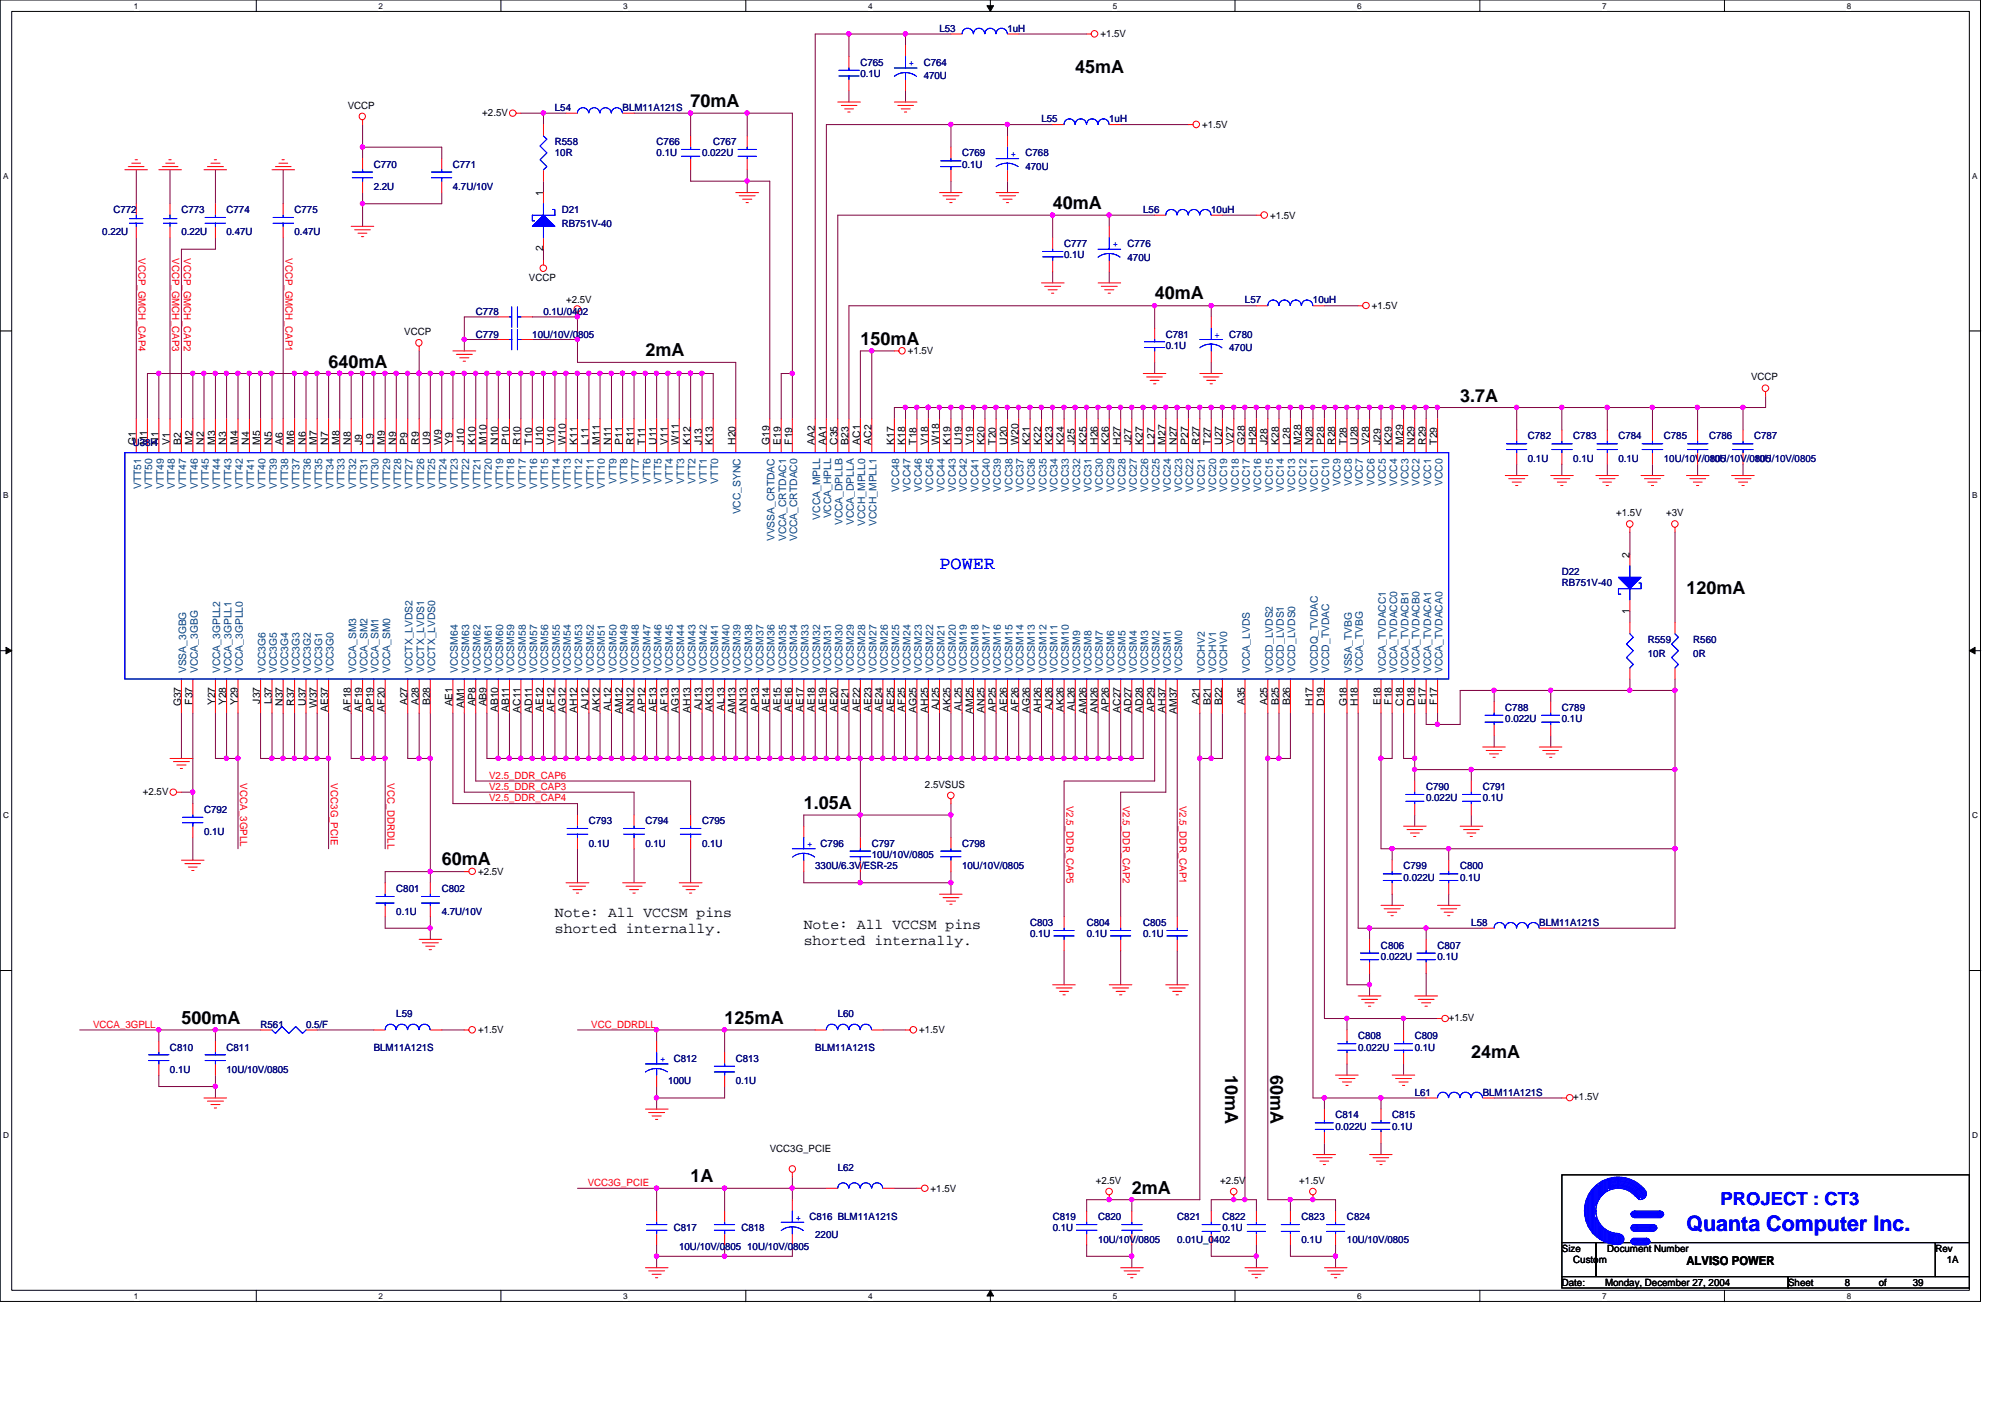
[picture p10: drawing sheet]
<svg xmlns="http://www.w3.org/2000/svg" width="297mm" height="210mm" viewBox="0 0 297 210" stroke-linecap="round" stroke-linejoin="round" font-family="sans-serif">
<defs><g id="words">
<text font-size="3.2" fill="#00f" x="249.8" y="182.4">Quanta Computer Inc.</text>
<g font-size="2.7">
<text x="159.3" y="10.8">45mA</text>
<text x="102.3" y="15.9">70mA</text>
<text x="156" y="31">40mA</text>
<text x="171.1" y="44.4">40mA</text>
<text x="95.6" y="52.7">2mA</text>
<text x="127.5" y="51.1">150mA</text>
<text x="48.7" y="54.4">640mA</text>
<text x="216.3" y="59.5">3.7A</text>
<text x="249.8" y="88">120mA</text>
<text x="119.1" y="119.8">1.05A</text>
<text x="65.4" y="128.2">60mA</text>
<text x="26.9" y="151.7">500mA</text>
<text x="107.4" y="151.7">125mA</text>
<text x="181.5" y="159.3" transform="rotate(90 181.5 159.3)">10mA</text>
<text x="188.2" y="159.3" transform="rotate(90 188.2 159.3)">60mA</text>
<text x="218" y="156.7">24mA</text>
<text x="102.3" y="175.1">1A</text>
<text x="167.7" y="176.8">2mA</text>
</g>
<g font-size="2.7" fill="#00f">
<text x="139.2" y="84.3">POWER</text>
<text x="254.9" y="178.5">PROJECT : CT3</text>
</g>
<g font-size="2.2">
<text x="82.2" y="135.9">Note: All VCCSM pins</text>
<text x="119.1" y="137.6">Note: All VCCSM pins</text>
<text x="82.2" y="138.3">shorted internally.</text>
<text x="119.1" y="140">shorted internally.</text>
</g>
<text font-size="1.8" x="249.8" y="187.5">ALVISO POWER</text>
<g font-size="1.5" fill="#000080">
<text x="139.2" y="4.7">L53</text>
<text x="149.3" y="4.7">1uH</text>
<text x="127.5" y="9.7">C765</text>
<text x="127.5" y="11.4">0.1U</text>
<text x="136.9" y="9.7">C764</text>
<text x="136.9" y="11.8">470U</text>
<text x="82.2" y="16.5">L54</text>
<text x="92.2" y="16.5">BLM11A121S</text>
<text x="82.2" y="21.5">R558</text>
<text x="82.2" y="23.2">10R</text>
<text x="97.3" y="21.5">C766</text>
<text x="97.3" y="23.2">0.1U</text>
<text x="104" y="23.2">0.022U</text>
<text x="105.7" y="21.5">C767</text>
<text x="142.5" y="23.2">C769</text>
<text x="151.9" y="23.2">C768</text>
<text x="154.3" y="18.1">L55</text>
<text x="164.3" y="18.1">1uH</text>
<text x="55.4" y="24.8">C770</text>
<text x="55.4" y="28.2">2.2U</text>
<text x="67.1" y="24.8">C771</text>
<text x="67.1" y="28.2">4.7U/10V</text>
<text x="142.5" y="24.8">0.1U</text>
<text x="151.9" y="25.2">470U</text>
<text x="15.2" y="34.9">0.22U</text>
<text x="16.8" y="31.5">C772</text>
<text x="26.9" y="31.5">C773</text>
<text x="26.9" y="34.9">0.22U</text>
<text x="33.6" y="31.5">C774</text>
<text x="33.6" y="34.9">0.47U</text>
<text x="43.6" y="31.5">C775</text>
<text x="43.6" y="34.9">0.47U</text>
<text x="83.2" y="31.5">D21</text>
<text x="83.2" y="33.6">RB751V-40</text>
<text x="169.4" y="31.5">L56</text>
<text x="179.4" y="31.5">10uH</text>
<text x="157.6" y="36.6">C777</text>
<text x="157.6" y="38.3">0.1U</text>
<text x="167" y="36.6">C776</text>
<text x="167" y="38.6">470U</text>
<text x="70.5" y="46.7">C778</text>
<text x="80.5" y="46.7">0.1U/0402</text>
<text x="184.4" y="45">L57</text>
<text x="194.5" y="45">10uH</text>
<text x="70.5" y="50">C779</text>
<text x="78.9" y="50">10U/10V/0805</text>
<text x="172.7" y="50">C781</text>
<text x="172.7" y="51.6">0.1U</text>
<text x="182.1" y="50">C780</text>
<text x="182.1" y="52">470U</text>
<text x="226.4" y="65.1">C782</text>
<text x="233.1" y="65.1">C783</text>
<text x="239.8" y="65.1">C784</text>
<text x="246.5" y="65.1">C785</text>
<text x="253.2" y="65.1">C786</text>
<text x="259.9" y="65.1">C787</text>
<text x="19.7" y="66.1">U38H</text>
<text x="226.4" y="68.4">0.1U</text>
<text x="233.1" y="68.4">0.1U</text>
<text x="239.8" y="68.4">0.1U</text>
<text x="246.5" y="68.4">10U/10V/0805</text>
<text x="253.2" y="68.4">10U/10V/0805</text>
<text x="259.9" y="68.4">10U/10V/0805</text>
<text x="231.4" y="85.2">D22</text>
<text x="231.4" y="86.9">RB751V-40</text>
<text x="244.1" y="95.2">R559</text>
<text x="250.9" y="95.2">R560</text>
<text x="244.1" y="97.3">10R</text>
<text x="250.9" y="97.3">0R</text>
<text x="223" y="105.3">C788</text>
<text x="223" y="107">0.022U</text>
<text x="231.4" y="105.3">C789</text>
<text x="231.4" y="107">0.1U</text>
<text x="211.3" y="117.1">C790</text>
<text x="211.3" y="118.7">0.022U</text>
<text x="219.7" y="117.1">C791</text>
<text x="219.7" y="118.7">0.1U</text>
<text x="30.2" y="120.4">C792</text>
<text x="30.2" y="123.7">0.1U</text>
<text x="87.2" y="122.1">C793</text>
<text x="87.2" y="125.4">0.1U</text>
<text x="95.6" y="122.1">C794</text>
<text x="95.6" y="125.4">0.1U</text>
<text x="104" y="122.1">C795</text>
<text x="104" y="125.4">0.1U</text>
<text x="121.6" y="125.4">C796</text>
<text x="129.2" y="125.4">C797</text>
<text x="142.5" y="125.4">C798</text>
<text x="120.8" y="128.8">330U/6.3V/ESR-25</text>
<text x="129.2" y="127.1">10U/10V/0805</text>
<text x="142.5" y="128.8">10U/10V/0805</text>
<text x="207.9" y="128.8">C799</text>
<text x="207.9" y="130.5">0.022U</text>
<text x="216.3" y="128.8">C800</text>
<text x="216.3" y="130.5">0.1U</text>
<text x="58.7" y="132.1">C801</text>
<text x="58.7" y="135.5">0.1U</text>
<text x="65.4" y="132.1">C802</text>
<text x="65.4" y="135.5">4.7U/10V</text>
<text x="152.6" y="137.2">C803</text>
<text x="161" y="137.2">C804</text>
<text x="169.4" y="137.2">C805</text>
<text x="218" y="137.2">L58</text>
<text x="228" y="137.2">BLM11A121S</text>
<text x="152.6" y="138.9">0.1U</text>
<text x="161" y="138.9">0.1U</text>
<text x="169.4" y="138.9">0.1U</text>
<text x="204.6" y="140.5">C806</text>
<text x="204.6" y="142.2">0.022U</text>
<text x="213" y="140.5">C807</text>
<text x="213" y="142.2">0.1U</text>
<text x="25.2" y="155.6">C810</text>
<text x="33.6" y="155.6">C811</text>
<text x="38.6" y="152.2">R561</text>
<text x="45.3" y="152.2">0.5/F</text>
<text x="55.4" y="155.6">BLM11A121S</text>
<text x="58.7" y="150.6">L59</text>
<text x="120.8" y="155.6">BLM11A121S</text>
<text x="124.1" y="150.6">L60</text>
<text x="201.2" y="153.9">C808</text>
<text x="201.2" y="155.6">0.022U</text>
<text x="209.6" y="153.9">C809</text>
<text x="209.6" y="155.6">0.1U</text>
<text x="25.2" y="159">0.1U</text>
<text x="33.6" y="159">10U/10V/0805</text>
<text x="99" y="160.6">100U</text>
<text x="99.8" y="157.3">C812</text>
<text x="109" y="157.3">C813</text>
<text x="109" y="160.6">0.1U</text>
<text x="197.9" y="165.7">C814</text>
<text x="197.9" y="167.3">0.022U</text>
<text x="206.2" y="165.7">C815</text>
<text x="206.2" y="167.3">0.1U</text>
<text x="209.6" y="162.3">L61</text>
<text x="219.7" y="162.3">BLM11A121S</text>
<text x="124.1" y="173.5">L62</text>
<text x="99.8" y="182.4">C817</text>
<text x="100.6" y="185.1">10U/10V/0805</text>
<text x="109.9" y="182.4">C818</text>
<text x="110.7" y="185.1">10U/10V/0805</text>
<text x="119.9" y="180.8">C816 BLM11A121S</text>
<text x="120.8" y="183.4">220U</text>
<text x="156" y="180.8">C819</text>
<text x="156" y="182.4">0.1U</text>
<text x="162.7" y="180.8">C820</text>
<text x="162.7" y="184.1">10U/10V/0805</text>
<text x="174.4" y="180.8">C821</text>
<text x="174.4" y="184.1">0.01U_0402</text>
<text x="181.1" y="180.8">C822</text>
<text x="181.1" y="182.4">0.1U</text>
<text x="192.8" y="180.8">C823</text>
<text x="192.8" y="184.1">0.1U</text>
<text x="199.6" y="180.8">C824</text>
<text x="199.6" y="184.1">10U/10V/0805</text>
</g>
<g font-size="1.5">
<text x="163" y="5.5">+1.5V</text>
<text x="51.5" y="16.1">VCCP</text>
<text x="71.5" y="17.1">+2.5V</text>
<text x="178.1" y="19">+1.5V</text>
<text x="80.5" y="29" transform="rotate(-90 80.5 29)">1</text>
<text x="188.2" y="32.4">+1.5V</text>
<text x="78.4" y="41.6">VCCP</text>
<text x="80.5" y="37.3" transform="rotate(-90 80.5 37.3)">2</text>
<text x="83.9" y="45">+2.5V</text>
<text x="203.2" y="45.8">+1.5V</text>
<text x="59.9" y="49.7">VCCP</text>
<text x="134.5" y="52.5">+1.5V</text>
<text x="259.4" y="56.3">VCCP</text>
<text x="20.1" y="65.9" transform="rotate(-90 20.1 65.9)">G1</text>
<text x="21.8" y="65.9" transform="rotate(-90 21.8 65.9)">M1</text>
<text x="23.5" y="65.9" transform="rotate(-90 23.5 65.9)">N1</text>
<text x="25.1" y="65.9" transform="rotate(-90 25.1 65.9)">V1</text>
<text x="26.8" y="65.9" transform="rotate(-90 26.8 65.9)">B2</text>
<text x="28.5" y="65.9" transform="rotate(-90 28.5 65.9)">M2</text>
<text x="30.2" y="65.9" transform="rotate(-90 30.2 65.9)">N2</text>
<text x="31.9" y="65.9" transform="rotate(-90 31.9 65.9)">M3</text>
<text x="33.5" y="65.9" transform="rotate(-90 33.5 65.9)">N3</text>
<text x="35.2" y="65.9" transform="rotate(-90 35.2 65.9)">M4</text>
<text x="36.9" y="65.9" transform="rotate(-90 36.9 65.9)">N4</text>
<text x="38.6" y="65.9" transform="rotate(-90 38.6 65.9)">M5</text>
<text x="40.3" y="65.9" transform="rotate(-90 40.3 65.9)">N5</text>
<text x="41.9" y="65.9" transform="rotate(-90 41.9 65.9)">A6</text>
<text x="43.6" y="65.9" transform="rotate(-90 43.6 65.9)">M6</text>
<text x="45.3" y="65.9" transform="rotate(-90 45.3 65.9)">N6</text>
<text x="46.9" y="65.9" transform="rotate(-90 46.9 65.9)">M7</text>
<text x="48.6" y="65.9" transform="rotate(-90 48.6 65.9)">N7</text>
<text x="50.3" y="65.9" transform="rotate(-90 50.3 65.9)">M8</text>
<text x="52" y="65.9" transform="rotate(-90 52 65.9)">N8</text>
<text x="53.7" y="65.9" transform="rotate(-90 53.7 65.9)">J9</text>
<text x="55.3" y="65.9" transform="rotate(-90 55.3 65.9)">L9</text>
<text x="57" y="65.9" transform="rotate(-90 57 65.9)">M9</text>
<text x="58.7" y="65.9" transform="rotate(-90 58.7 65.9)">N9</text>
<text x="60.4" y="65.9" transform="rotate(-90 60.4 65.9)">P9</text>
<text x="62.1" y="65.9" transform="rotate(-90 62.1 65.9)">R9</text>
<text x="63.7" y="65.9" transform="rotate(-90 63.7 65.9)">U9</text>
<text x="65.4" y="65.9" transform="rotate(-90 65.4 65.9)">W9</text>
<text x="67.1" y="65.9" transform="rotate(-90 67.1 65.9)">Y9</text>
<text x="68.7" y="65.9" transform="rotate(-90 68.7 65.9)">J10</text>
<text x="70.4" y="65.9" transform="rotate(-90 70.4 65.9)">K10</text>
<text x="72.1" y="65.9" transform="rotate(-90 72.1 65.9)">M10</text>
<text x="73.8" y="65.9" transform="rotate(-90 73.8 65.9)">N10</text>
<text x="75.4" y="65.9" transform="rotate(-90 75.4 65.9)">P10</text>
<text x="77.1" y="65.9" transform="rotate(-90 77.1 65.9)">R10</text>
<text x="78.8" y="65.9" transform="rotate(-90 78.8 65.9)">T10</text>
<text x="80.5" y="65.9" transform="rotate(-90 80.5 65.9)">U10</text>
<text x="82.2" y="65.9" transform="rotate(-90 82.2 65.9)">V10</text>
<text x="83.8" y="65.9" transform="rotate(-90 83.8 65.9)">W10</text>
<text x="85.5" y="65.9" transform="rotate(-90 85.5 65.9)">K11</text>
<text x="87.2" y="65.9" transform="rotate(-90 87.2 65.9)">L11</text>
<text x="88.9" y="65.9" transform="rotate(-90 88.9 65.9)">M11</text>
<text x="90.5" y="65.9" transform="rotate(-90 90.5 65.9)">N11</text>
<text x="92.2" y="65.9" transform="rotate(-90 92.2 65.9)">P11</text>
<text x="93.9" y="65.9" transform="rotate(-90 93.9 65.9)">R11</text>
<text x="95.6" y="65.9" transform="rotate(-90 95.6 65.9)">T11</text>
<text x="97.2" y="65.9" transform="rotate(-90 97.2 65.9)">U11</text>
<text x="98.9" y="65.9" transform="rotate(-90 98.9 65.9)">V11</text>
<text x="100.6" y="65.9" transform="rotate(-90 100.6 65.9)">W11</text>
<text x="102.3" y="65.9" transform="rotate(-90 102.3 65.9)">K12</text>
<text x="104" y="65.9" transform="rotate(-90 104 65.9)">J13</text>
<text x="105.6" y="65.9" transform="rotate(-90 105.6 65.9)">K13</text>
<text x="109" y="65.9" transform="rotate(-90 109 65.9)">H20</text>
<text x="114" y="65.9" transform="rotate(-90 114 65.9)">G19</text>
<text x="115.7" y="65.9" transform="rotate(-90 115.7 65.9)">E19</text>
<text x="117.3" y="65.9" transform="rotate(-90 117.3 65.9)">F19</text>
<text x="120.7" y="65.9" transform="rotate(-90 120.7 65.9)">AA2</text>
<text x="122.4" y="65.9" transform="rotate(-90 122.4 65.9)">AA1</text>
<text x="124.1" y="65.9" transform="rotate(-90 124.1 65.9)">C35</text>
<text x="125.7" y="65.9" transform="rotate(-90 125.7 65.9)">B23</text>
<text x="127.4" y="65.9" transform="rotate(-90 127.4 65.9)">AC1</text>
<text x="129.1" y="65.9" transform="rotate(-90 129.1 65.9)">AC2</text>
<text x="132.5" y="65.9" transform="rotate(-90 132.5 65.9)">K17</text>
<text x="134.1" y="65.9" transform="rotate(-90 134.1 65.9)">K18</text>
<text x="135.8" y="65.9" transform="rotate(-90 135.8 65.9)">T18</text>
<text x="137.5" y="65.9" transform="rotate(-90 137.5 65.9)">V18</text>
<text x="139.1" y="65.9" transform="rotate(-90 139.1 65.9)">W18</text>
<text x="140.8" y="65.9" transform="rotate(-90 140.8 65.9)">K19</text>
<text x="142.5" y="65.9" transform="rotate(-90 142.5 65.9)">U19</text>
<text x="144.2" y="65.9" transform="rotate(-90 144.2 65.9)">V19</text>
<text x="145.9" y="65.9" transform="rotate(-90 145.9 65.9)">K20</text>
<text x="147.5" y="65.9" transform="rotate(-90 147.5 65.9)">T20</text>
<text x="149.2" y="65.9" transform="rotate(-90 149.2 65.9)">U20</text>
<text x="150.9" y="65.9" transform="rotate(-90 150.9 65.9)">W20</text>
<text x="152.6" y="65.9" transform="rotate(-90 152.6 65.9)">K21</text>
<text x="154.3" y="65.9" transform="rotate(-90 154.3 65.9)">K22</text>
<text x="155.9" y="65.9" transform="rotate(-90 155.9 65.9)">K23</text>
<text x="157.6" y="65.9" transform="rotate(-90 157.6 65.9)">K24</text>
<text x="159.3" y="65.9" transform="rotate(-90 159.3 65.9)">J25</text>
<text x="160.9" y="65.9" transform="rotate(-90 160.9 65.9)">K25</text>
<text x="162.6" y="65.9" transform="rotate(-90 162.6 65.9)">H26</text>
<text x="164.3" y="65.9" transform="rotate(-90 164.3 65.9)">K26</text>
<text x="166" y="65.9" transform="rotate(-90 166 65.9)">H27</text>
<text x="167.6" y="65.9" transform="rotate(-90 167.6 65.9)">J27</text>
<text x="169.3" y="65.9" transform="rotate(-90 169.3 65.9)">K27</text>
<text x="171" y="65.9" transform="rotate(-90 171 65.9)">L27</text>
<text x="172.7" y="65.9" transform="rotate(-90 172.7 65.9)">M27</text>
<text x="174.4" y="65.9" transform="rotate(-90 174.4 65.9)">N27</text>
<text x="176" y="65.9" transform="rotate(-90 176 65.9)">P27</text>
<text x="177.7" y="65.9" transform="rotate(-90 177.7 65.9)">R27</text>
<text x="179.4" y="65.9" transform="rotate(-90 179.4 65.9)">T27</text>
<text x="181.1" y="65.9" transform="rotate(-90 181.1 65.9)">U27</text>
<text x="182.7" y="65.9" transform="rotate(-90 182.7 65.9)">V27</text>
<text x="184.4" y="65.9" transform="rotate(-90 184.4 65.9)">G28</text>
<text x="186.1" y="65.9" transform="rotate(-90 186.1 65.9)">H28</text>
<text x="187.8" y="65.9" transform="rotate(-90 187.8 65.9)">J28</text>
<text x="189.4" y="65.9" transform="rotate(-90 189.4 65.9)">K28</text>
<text x="191.1" y="65.9" transform="rotate(-90 191.1 65.9)">L28</text>
<text x="192.8" y="65.9" transform="rotate(-90 192.8 65.9)">M28</text>
<text x="194.5" y="65.9" transform="rotate(-90 194.5 65.9)">N28</text>
<text x="196.2" y="65.9" transform="rotate(-90 196.2 65.9)">P28</text>
<text x="197.8" y="65.9" transform="rotate(-90 197.8 65.9)">R28</text>
<text x="199.5" y="65.9" transform="rotate(-90 199.5 65.9)">T28</text>
<text x="201.2" y="65.9" transform="rotate(-90 201.2 65.9)">U28</text>
<text x="202.9" y="65.9" transform="rotate(-90 202.9 65.9)">V28</text>
<text x="204.6" y="65.9" transform="rotate(-90 204.6 65.9)">J29</text>
<text x="206.2" y="65.9" transform="rotate(-90 206.2 65.9)">K29</text>
<text x="207.9" y="65.9" transform="rotate(-90 207.9 65.9)">M29</text>
<text x="209.5" y="65.9" transform="rotate(-90 209.5 65.9)">N29</text>
<text x="211.2" y="65.9" transform="rotate(-90 211.2 65.9)">R29</text>
<text x="212.9" y="65.9" transform="rotate(-90 212.9 65.9)">T29</text>
<text x="239.4" y="76.5">+1.5V</text>
<text x="246.8" y="76.5">+3V</text>
<text x="241.4" y="82.6" transform="rotate(-90 241.4 82.6)">2</text>
<text x="241.4" y="90.9" transform="rotate(-90 241.4 90.9)">1</text>
<text x="26.8" y="104.6" transform="rotate(-90 26.8 104.6)">G37</text>
<text x="28.5" y="104.4" transform="rotate(-90 28.5 104.4)">F37</text>
<text x="31.9" y="104.5" transform="rotate(-90 31.9 104.5)">Y27</text>
<text x="33.5" y="104.5" transform="rotate(-90 33.5 104.5)">Y28</text>
<text x="35.2" y="104.5" transform="rotate(-90 35.2 104.5)">Y29</text>
<text x="38.6" y="104.2" transform="rotate(-90 38.6 104.2)">J37</text>
<text x="40.3" y="104.3" transform="rotate(-90 40.3 104.3)">L37</text>
<text x="41.9" y="104.6" transform="rotate(-90 41.9 104.6)">N37</text>
<text x="43.6" y="104.6" transform="rotate(-90 43.6 104.6)">R37</text>
<text x="45.3" y="104.6" transform="rotate(-90 45.3 104.6)">U37</text>
<text x="46.9" y="104.9" transform="rotate(-90 46.9 104.9)">W37</text>
<text x="48.6" y="105.5" transform="rotate(-90 48.6 105.5)">AE37</text>
<text x="52" y="105.4" transform="rotate(-90 52 105.4)">AF18</text>
<text x="53.7" y="105.4" transform="rotate(-90 53.7 105.4)">AF19</text>
<text x="55.3" y="105.5" transform="rotate(-90 55.3 105.5)">AP19</text>
<text x="57" y="105.4" transform="rotate(-90 57 105.4)">AF20</text>
<text x="60.4" y="104.5" transform="rotate(-90 60.4 104.5)">A27</text>
<text x="62.1" y="104.5" transform="rotate(-90 62.1 104.5)">A28</text>
<text x="63.7" y="104.5" transform="rotate(-90 63.7 104.5)">B28</text>
<text x="67.1" y="104.6" transform="rotate(-90 67.1 104.6)">AE1</text>
<text x="68.7" y="104.9" transform="rotate(-90 68.7 104.9)">AM1</text>
<text x="70.4" y="104.6" transform="rotate(-90 70.4 104.6)">AP8</text>
<text x="72.1" y="104.6" transform="rotate(-90 72.1 104.6)">AB9</text>
<text x="73.8" y="105.5" transform="rotate(-90 73.8 105.5)">AB10</text>
<text x="75.4" y="105.5" transform="rotate(-90 75.4 105.5)">AB11</text>
<text x="77.1" y="105.6" transform="rotate(-90 77.1 105.6)">AC11</text>
<text x="78.8" y="105.6" transform="rotate(-90 78.8 105.6)">AD11</text>
<text x="80.5" y="105.5" transform="rotate(-90 80.5 105.5)">AE12</text>
<text x="82.2" y="105.4" transform="rotate(-90 82.2 105.4)">AF12</text>
<text x="83.8" y="105.7" transform="rotate(-90 83.8 105.7)">AG12</text>
<text x="85.5" y="105.6" transform="rotate(-90 85.5 105.6)">AH12</text>
<text x="87.2" y="105.2" transform="rotate(-90 87.2 105.2)">AJ12</text>
<text x="88.9" y="105.5" transform="rotate(-90 88.9 105.5)">AK12</text>
<text x="90.5" y="105.3" transform="rotate(-90 90.5 105.3)">AL12</text>
<text x="92.2" y="105.7" transform="rotate(-90 92.2 105.7)">AM12</text>
<text x="93.9" y="105.6" transform="rotate(-90 93.9 105.6)">AN12</text>
<text x="95.6" y="105.5" transform="rotate(-90 95.6 105.5)">AP12</text>
<text x="97.2" y="105.5" transform="rotate(-90 97.2 105.5)">AE13</text>
<text x="98.9" y="105.4" transform="rotate(-90 98.9 105.4)">AF13</text>
<text x="100.6" y="105.7" transform="rotate(-90 100.6 105.7)">AG13</text>
<text x="102.3" y="105.6" transform="rotate(-90 102.3 105.6)">AH13</text>
<text x="104" y="105.2" transform="rotate(-90 104 105.2)">AJ13</text>
<text x="105.6" y="105.5" transform="rotate(-90 105.6 105.5)">AK13</text>
<text x="107.3" y="105.3" transform="rotate(-90 107.3 105.3)">AL13</text>
<text x="109" y="105.7" transform="rotate(-90 109 105.7)">AM13</text>
<text x="110.7" y="105.6" transform="rotate(-90 110.7 105.6)">AN13</text>
<text x="112.3" y="105.5" transform="rotate(-90 112.3 105.5)">AP13</text>
<text x="114" y="105.5" transform="rotate(-90 114 105.5)">AE14</text>
<text x="115.7" y="105.5" transform="rotate(-90 115.7 105.5)">AE15</text>
<text x="117.3" y="105.5" transform="rotate(-90 117.3 105.5)">AE16</text>
<text x="119" y="105.5" transform="rotate(-90 119 105.5)">AE17</text>
<text x="120.7" y="105.5" transform="rotate(-90 120.7 105.5)">AE18</text>
<text x="122.4" y="105.5" transform="rotate(-90 122.4 105.5)">AE19</text>
<text x="124.1" y="105.5" transform="rotate(-90 124.1 105.5)">AE20</text>
<text x="125.7" y="105.5" transform="rotate(-90 125.7 105.5)">AE21</text>
<text x="127.4" y="105.5" transform="rotate(-90 127.4 105.5)">AE22</text>
<text x="129.1" y="105.5" transform="rotate(-90 129.1 105.5)">AE23</text>
<text x="130.8" y="105.5" transform="rotate(-90 130.8 105.5)">AE24</text>
<text x="132.5" y="105.5" transform="rotate(-90 132.5 105.5)">AE25</text>
<text x="134.1" y="105.4" transform="rotate(-90 134.1 105.4)">AF25</text>
<text x="135.8" y="105.7" transform="rotate(-90 135.8 105.7)">AG25</text>
<text x="137.5" y="105.6" transform="rotate(-90 137.5 105.6)">AH25</text>
<text x="139.1" y="105.2" transform="rotate(-90 139.1 105.2)">AJ25</text>
<text x="140.8" y="105.5" transform="rotate(-90 140.8 105.5)">AK25</text>
<text x="142.5" y="105.3" transform="rotate(-90 142.5 105.3)">AL25</text>
<text x="144.2" y="105.7" transform="rotate(-90 144.2 105.7)">AM25</text>
<text x="145.9" y="105.6" transform="rotate(-90 145.9 105.6)">AN25</text>
<text x="147.5" y="105.5" transform="rotate(-90 147.5 105.5)">AP25</text>
<text x="149.2" y="105.5" transform="rotate(-90 149.2 105.5)">AE26</text>
<text x="150.9" y="105.4" transform="rotate(-90 150.9 105.4)">AF26</text>
<text x="152.6" y="105.7" transform="rotate(-90 152.6 105.7)">AG26</text>
<text x="154.3" y="105.6" transform="rotate(-90 154.3 105.6)">AH26</text>
<text x="155.9" y="105.2" transform="rotate(-90 155.9 105.2)">AJ26</text>
<text x="157.6" y="105.5" transform="rotate(-90 157.6 105.5)">AK26</text>
<text x="159.3" y="105.3" transform="rotate(-90 159.3 105.3)">AL26</text>
<text x="160.9" y="105.7" transform="rotate(-90 160.9 105.7)">AM26</text>
<text x="162.6" y="105.6" transform="rotate(-90 162.6 105.6)">AN26</text>
<text x="164.3" y="105.5" transform="rotate(-90 164.3 105.5)">AP26</text>
<text x="166" y="105.6" transform="rotate(-90 166 105.6)">AC27</text>
<text x="167.6" y="105.6" transform="rotate(-90 167.6 105.6)">AD27</text>
<text x="169.3" y="105.6" transform="rotate(-90 169.3 105.6)">AD28</text>
<text x="171" y="105.5" transform="rotate(-90 171 105.5)">AP29</text>
<text x="172.7" y="105.6" transform="rotate(-90 172.7 105.6)">AH37</text>
<text x="174.4" y="105.7" transform="rotate(-90 174.4 105.7)">AM37</text>
<text x="177.7" y="104.5" transform="rotate(-90 177.7 104.5)">A21</text>
<text x="179.4" y="104.5" transform="rotate(-90 179.4 104.5)">B21</text>
<text x="181.1" y="104.5" transform="rotate(-90 181.1 104.5)">B22</text>
<text x="184.4" y="104.5" transform="rotate(-90 184.4 104.5)">A35</text>
<text x="187.8" y="104.5" transform="rotate(-90 187.8 104.5)">A25</text>
<text x="189.4" y="104.5" transform="rotate(-90 189.4 104.5)">B25</text>
<text x="191.1" y="104.5" transform="rotate(-90 191.1 104.5)">B26</text>
<text x="194.5" y="104.6" transform="rotate(-90 194.5 104.6)">H17</text>
<text x="196.2" y="104.6" transform="rotate(-90 196.2 104.6)">D19</text>
<text x="199.5" y="104.6" transform="rotate(-90 199.5 104.6)">G18</text>
<text x="201.2" y="104.6" transform="rotate(-90 201.2 104.6)">H18</text>
<text x="204.6" y="104.5" transform="rotate(-90 204.6 104.5)">E18</text>
<text x="206.2" y="104.4" transform="rotate(-90 206.2 104.4)">F18</text>
<text x="207.9" y="104.6" transform="rotate(-90 207.9 104.6)">C18</text>
<text x="209.5" y="104.6" transform="rotate(-90 209.5 104.6)">D18</text>
<text x="211.2" y="104.5" transform="rotate(-90 211.2 104.5)">E17</text>
<text x="212.9" y="104.4" transform="rotate(-90 212.9 104.4)">F17</text>
<text x="21.2" y="117.7">+2.5V</text>
<text x="137" y="116.7">2.5VSUS</text>
<text x="70.8" y="129.6">+2.5V</text>
<text x="70.8" y="153.1">+1.5V</text>
<text x="136.2" y="153.1">+1.5V</text>
<text x="214.6" y="151.3">+1.5V</text>
<text x="233.1" y="163">+1.5V</text>
<text x="114" y="170.7">VCC3G_PCIE</text>
<text x="137.9" y="176.6">+1.5V</text>
<text x="162.3" y="175.4">+2.5V</text>
<text x="180.8" y="175.4">+2.5V</text>
<text x="192.5" y="175.4">+1.5V</text>
<text x="231.4" y="185.4">Size</text>
<text x="238.1" y="185.4">Document Number</text>
<text x="286.7" y="185.4">Rev</text>
<text x="231.4" y="190.5">Date:</text>
<text x="233.1" y="187.1">Custom</text>
<text x="237.8" y="190.5">Monday, December 27, 2004</text>
<text x="264.9" y="190.5">Sheet</text>
<text x="273.3" y="190.5">8</text>
<text x="278.3" y="190.5">of</text>
<text x="283.4" y="190.5">39</text>
<text x="288.4" y="187.1">1A</text>
</g>
<g font-size="1.5" fill="#00f">
<text x="134.7" y="9.8">+</text>
<text x="149.8" y="23.2">+</text>
<text x="164.8" y="36.6">+</text>
<text x="179.9" y="50">+</text>
<text x="119.6" y="125.5">+</text>
<text x="97.8" y="157.3">+</text>
<text x="117.9" y="180.8">+</text>
</g>
<g font-size="1.5" fill="#f00">
<text x="20.5" y="38.2" transform="rotate(90 20.5 38.2)">VCCP_GMCH_CAP4</text>
<text x="25.5" y="38.2" transform="rotate(90 25.5 38.2)">VCCP_GMCH_CAP3</text>
<text x="27.2" y="38.2" transform="rotate(90 27.2 38.2)">VCCP_GMCH_CAP2</text>
<text x="42.3" y="38.2" transform="rotate(90 42.3 38.2)">VCCP_GMCH_CAP1</text>
<text x="35.6" y="116" transform="rotate(90 35.6 116)">VCCA_3GPLL</text>
<text x="49" y="116" transform="rotate(90 49 116)">VCC3G_PCIE</text>
<text x="57.4" y="116" transform="rotate(90 57.4 116)">VCC_DDRDLL</text>
<text x="72.5" y="117">V2.5_DDR_CAP3</text>
<text x="72.5" y="115.4">V2.5_DDR_CAP6</text>
<text x="72.5" y="118.7">V2.5_DDR_CAP4</text>
<text x="158" y="119.4" transform="rotate(90 158 119.4)">V2.5_DDR_CAP5</text>
<text x="166.4" y="119.4" transform="rotate(90 166.4 119.4)">V2.5_DDR_CAP2</text>
<text x="174.7" y="119.4" transform="rotate(90 174.7 119.4)">V2.5_DDR_CAP1</text>
<text x="13.8" y="152.2">VCCA_3GPLL</text>
<text x="87.6" y="152.2">VCC_DDRDLL</text>
<text x="87.1" y="175.7">VCC3G_PCIE</text>
</g>
<g font-size="1.5" fill="#004080">
<text x="91.3" y="71.6" transform="rotate(-90 91.3 71.6)">VTT9</text>
<text x="93" y="71.6" transform="rotate(-90 93 71.6)">VTT8</text>
<text x="94.7" y="71.6" transform="rotate(-90 94.7 71.6)">VTT7</text>
<text x="96.3" y="71.6" transform="rotate(-90 96.3 71.6)">VTT6</text>
<text x="98" y="71.6" transform="rotate(-90 98 71.6)">VTT5</text>
<text x="99.7" y="71.6" transform="rotate(-90 99.7 71.6)">VTT4</text>
<text x="101.3" y="71.6" transform="rotate(-90 101.3 71.6)">VTT3</text>
<text x="103" y="71.6" transform="rotate(-90 103 71.6)">VTT2</text>
<text x="104.7" y="71.6" transform="rotate(-90 104.7 71.6)">VTT1</text>
<text x="106.4" y="71.6" transform="rotate(-90 106.4 71.6)">VTT0</text>
<text x="198.6" y="72" transform="rotate(-90 198.6 72)">VCC9</text>
<text x="200.3" y="72" transform="rotate(-90 200.3 72)">VCC8</text>
<text x="201.9" y="72" transform="rotate(-90 201.9 72)">VCC7</text>
<text x="203.6" y="72" transform="rotate(-90 203.6 72)">VCC6</text>
<text x="205.3" y="72" transform="rotate(-90 205.3 72)">VCC5</text>
<text x="207" y="72" transform="rotate(-90 207 72)">VCC4</text>
<text x="208.7" y="72" transform="rotate(-90 208.7 72)">VCC3</text>
<text x="210.3" y="72" transform="rotate(-90 210.3 72)">VCC2</text>
<text x="212" y="72" transform="rotate(-90 212 72)">VCC1</text>
<text x="213.7" y="72" transform="rotate(-90 213.7 72)">VCC0</text>
<text x="20.9" y="72.5" transform="rotate(-90 20.9 72.5)">VTT51</text>
<text x="22.6" y="72.5" transform="rotate(-90 22.6 72.5)">VTT50</text>
<text x="24.3" y="72.5" transform="rotate(-90 24.3 72.5)">VTT49</text>
<text x="25.9" y="72.5" transform="rotate(-90 25.9 72.5)">VTT48</text>
<text x="27.6" y="72.5" transform="rotate(-90 27.6 72.5)">VTT47</text>
<text x="29.3" y="72.5" transform="rotate(-90 29.3 72.5)">VTT46</text>
<text x="30.9" y="72.5" transform="rotate(-90 30.9 72.5)">VTT45</text>
<text x="32.6" y="72.5" transform="rotate(-90 32.6 72.5)">VTT44</text>
<text x="34.3" y="72.5" transform="rotate(-90 34.3 72.5)">VTT43</text>
<text x="36" y="72.5" transform="rotate(-90 36 72.5)">VTT42</text>
<text x="37.7" y="72.5" transform="rotate(-90 37.7 72.5)">VTT41</text>
<text x="39.3" y="72.5" transform="rotate(-90 39.3 72.5)">VTT40</text>
<text x="41" y="72.5" transform="rotate(-90 41 72.5)">VTT39</text>
<text x="42.7" y="72.5" transform="rotate(-90 42.7 72.5)">VTT38</text>
<text x="44.4" y="72.5" transform="rotate(-90 44.4 72.5)">VTT37</text>
<text x="46.1" y="72.5" transform="rotate(-90 46.1 72.5)">VTT36</text>
<text x="47.7" y="72.5" transform="rotate(-90 47.7 72.5)">VTT35</text>
<text x="49.4" y="72.5" transform="rotate(-90 49.4 72.5)">VTT34</text>
<text x="51.1" y="72.5" transform="rotate(-90 51.1 72.5)">VTT33</text>
<text x="52.7" y="72.5" transform="rotate(-90 52.7 72.5)">VTT32</text>
<text x="54.4" y="72.5" transform="rotate(-90 54.4 72.5)">VTT31</text>
<text x="56.1" y="72.5" transform="rotate(-90 56.1 72.5)">VTT30</text>
<text x="57.8" y="72.5" transform="rotate(-90 57.8 72.5)">VTT29</text>
<text x="59.4" y="72.5" transform="rotate(-90 59.4 72.5)">VTT28</text>
<text x="61.1" y="72.5" transform="rotate(-90 61.1 72.5)">VTT27</text>
<text x="62.8" y="72.5" transform="rotate(-90 62.8 72.5)">VTT26</text>
<text x="64.5" y="72.5" transform="rotate(-90 64.5 72.5)">VTT25</text>
<text x="66.2" y="72.5" transform="rotate(-90 66.2 72.5)">VTT24</text>
<text x="67.8" y="72.5" transform="rotate(-90 67.8 72.5)">VTT23</text>
<text x="69.5" y="72.5" transform="rotate(-90 69.5 72.5)">VTT22</text>
<text x="71.2" y="72.5" transform="rotate(-90 71.2 72.5)">VTT21</text>
<text x="72.9" y="72.5" transform="rotate(-90 72.9 72.5)">VTT20</text>
<text x="74.5" y="72.5" transform="rotate(-90 74.5 72.5)">VTT19</text>
<text x="76.2" y="72.5" transform="rotate(-90 76.2 72.5)">VTT18</text>
<text x="77.9" y="72.5" transform="rotate(-90 77.9 72.5)">VTT17</text>
<text x="79.6" y="72.5" transform="rotate(-90 79.6 72.5)">VTT16</text>
<text x="81.2" y="72.5" transform="rotate(-90 81.2 72.5)">VTT15</text>
<text x="82.9" y="72.5" transform="rotate(-90 82.9 72.5)">VTT14</text>
<text x="84.6" y="72.5" transform="rotate(-90 84.6 72.5)">VTT13</text>
<text x="86.3" y="72.5" transform="rotate(-90 86.3 72.5)">VTT12</text>
<text x="88" y="72.5" transform="rotate(-90 88 72.5)">VTT11</text>
<text x="89.6" y="72.5" transform="rotate(-90 89.6 72.5)">VTT10</text>
<text x="109.7" y="76.2" transform="rotate(-90 109.7 76.2)">VCC_SYNC</text>
<text x="121.5" y="77" transform="rotate(-90 121.5 77)">VCCA_MPLL</text>
<text x="123.1" y="76.8" transform="rotate(-90 123.1 76.8)">VCCA_HPLL</text>
<text x="124.8" y="77.8" transform="rotate(-90 124.8 77.8)">VCCA_DPLLB</text>
<text x="126.5" y="77.8" transform="rotate(-90 126.5 77.8)">VCCA_DPLLA</text>
<text x="128.2" y="77.9" transform="rotate(-90 128.2 77.9)">VCCH_MPLL0</text>
<text x="129.9" y="77.9" transform="rotate(-90 129.9 77.9)">VCCH_MPLL1</text>
<text x="133.2" y="72.8" transform="rotate(-90 133.2 72.8)">VCC48</text>
<text x="134.9" y="72.8" transform="rotate(-90 134.9 72.8)">VCC47</text>
<text x="136.6" y="72.8" transform="rotate(-90 136.6 72.8)">VCC46</text>
<text x="138.3" y="72.8" transform="rotate(-90 138.3 72.8)">VCC45</text>
<text x="139.9" y="72.8" transform="rotate(-90 139.9 72.8)">VCC44</text>
<text x="141.6" y="72.8" transform="rotate(-90 141.6 72.8)">VCC43</text>
<text x="143.3" y="72.8" transform="rotate(-90 143.3 72.8)">VCC42</text>
<text x="144.9" y="72.8" transform="rotate(-90 144.9 72.8)">VCC41</text>
<text x="146.6" y="72.8" transform="rotate(-90 146.6 72.8)">VCC40</text>
<text x="148.3" y="72.8" transform="rotate(-90 148.3 72.8)">VCC39</text>
<text x="150" y="72.8" transform="rotate(-90 150 72.8)">VCC38</text>
<text x="151.6" y="72.8" transform="rotate(-90 151.6 72.8)">VCC37</text>
<text x="153.3" y="72.8" transform="rotate(-90 153.3 72.8)">VCC36</text>
<text x="155" y="72.8" transform="rotate(-90 155 72.8)">VCC35</text>
<text x="156.7" y="72.8" transform="rotate(-90 156.7 72.8)">VCC34</text>
<text x="158.4" y="72.8" transform="rotate(-90 158.4 72.8)">VCC33</text>
<text x="160" y="72.8" transform="rotate(-90 160 72.8)">VCC32</text>
<text x="161.7" y="72.8" transform="rotate(-90 161.7 72.8)">VCC31</text>
<text x="163.4" y="72.8" transform="rotate(-90 163.4 72.8)">VCC30</text>
<text x="165.1" y="72.8" transform="rotate(-90 165.1 72.8)">VCC29</text>
<text x="166.7" y="72.8" transform="rotate(-90 166.7 72.8)">VCC28</text>
<text x="168.4" y="72.8" transform="rotate(-90 168.4 72.8)">VCC27</text>
<text x="170.1" y="72.8" transform="rotate(-90 170.1 72.8)">VCC26</text>
<text x="171.8" y="72.8" transform="rotate(-90 171.8 72.8)">VCC25</text>
<text x="173.4" y="72.8" transform="rotate(-90 173.4 72.8)">VCC24</text>
<text x="175.1" y="72.8" transform="rotate(-90 175.1 72.8)">VCC23</text>
<text x="176.8" y="72.8" transform="rotate(-90 176.8 72.8)">VCC22</text>
<text x="178.5" y="72.8" transform="rotate(-90 178.5 72.8)">VCC21</text>
<text x="180.2" y="72.8" transform="rotate(-90 180.2 72.8)">VCC20</text>
<text x="181.8" y="72.8" transform="rotate(-90 181.8 72.8)">VCC19</text>
<text x="183.5" y="72.8" transform="rotate(-90 183.5 72.8)">VCC18</text>
<text x="185.2" y="72.8" transform="rotate(-90 185.2 72.8)">VCC17</text>
<text x="186.9" y="72.8" transform="rotate(-90 186.9 72.8)">VCC16</text>
<text x="188.5" y="72.8" transform="rotate(-90 188.5 72.8)">VCC15</text>
<text x="190.2" y="72.8" transform="rotate(-90 190.2 72.8)">VCC14</text>
<text x="191.9" y="72.8" transform="rotate(-90 191.9 72.8)">VCC13</text>
<text x="193.5" y="72.8" transform="rotate(-90 193.5 72.8)">VCC12</text>
<text x="195.2" y="72.8" transform="rotate(-90 195.2 72.8)">VCC11</text>
<text x="196.9" y="72.8" transform="rotate(-90 196.9 72.8)">VCC10</text>
<text x="114.8" y="80.2" transform="rotate(-90 114.8 80.2)">VVSSA_CRTDAC</text>
<text x="116.5" y="80.2" transform="rotate(-90 116.5 80.2)">VCCA_CRTDAC1</text>
<text x="118.1" y="80.2" transform="rotate(-90 118.1 80.2)">VCCA_CRTDAC0</text>
<text x="27.6" y="99.7" transform="rotate(-90 27.6 99.7)">VSSA_3GBG</text>
<text x="29.3" y="99.7" transform="rotate(-90 29.3 99.7)">VCCA_3GBG</text>
<text x="32.6" y="99.7" transform="rotate(-90 32.6 99.7)">VCCA_3GPLL2</text>
<text x="34.3" y="99.7" transform="rotate(-90 34.3 99.7)">VCCA_3GPLL1</text>
<text x="36" y="99.7" transform="rotate(-90 36 99.7)">VCCA_3GPLL0</text>
<text x="39.3" y="99.7" transform="rotate(-90 39.3 99.7)">VCC3G6</text>
<text x="41" y="99.7" transform="rotate(-90 41 99.7)">VCC3G5</text>
<text x="42.7" y="99.7" transform="rotate(-90 42.7 99.7)">VCC3G4</text>
<text x="44.4" y="99.7" transform="rotate(-90 44.4 99.7)">VCC3G3</text>
<text x="46.1" y="99.7" transform="rotate(-90 46.1 99.7)">VCC3G2</text>
<text x="47.7" y="99.7" transform="rotate(-90 47.7 99.7)">VCC3G1</text>
<text x="49.4" y="99.7" transform="rotate(-90 49.4 99.7)">VCC3G0</text>
<text x="52.7" y="99.7" transform="rotate(-90 52.7 99.7)">VCCA_SM3</text>
<text x="54.4" y="99.7" transform="rotate(-90 54.4 99.7)">VCCA_SM2</text>
<text x="56.1" y="99.7" transform="rotate(-90 56.1 99.7)">VCCA_SM1</text>
<text x="57.8" y="99.7" transform="rotate(-90 57.8 99.7)">VCCA_SM0</text>
<text x="61.1" y="99.7" transform="rotate(-90 61.1 99.7)">VCCTX_LVDS2</text>
<text x="62.8" y="99.7" transform="rotate(-90 62.8 99.7)">VCCTX_LVDS1</text>
<text x="64.5" y="99.7" transform="rotate(-90 64.5 99.7)">VCCTX_LVDS0</text>
<text x="67.8" y="99.7" transform="rotate(-90 67.8 99.7)">VCCSM64</text>
<text x="69.5" y="99.7" transform="rotate(-90 69.5 99.7)">VCCSM63</text>
<text x="71.2" y="99.7" transform="rotate(-90 71.2 99.7)">VCCSM62</text>
<text x="72.9" y="99.7" transform="rotate(-90 72.9 99.7)">VCCSM61</text>
<text x="74.5" y="99.7" transform="rotate(-90 74.5 99.7)">VCCSM60</text>
<text x="76.2" y="99.7" transform="rotate(-90 76.2 99.7)">VCCSM59</text>
<text x="77.9" y="99.7" transform="rotate(-90 77.9 99.7)">VCCSM58</text>
<text x="79.6" y="99.7" transform="rotate(-90 79.6 99.7)">VCCSM57</text>
<text x="81.2" y="99.7" transform="rotate(-90 81.2 99.7)">VCCSM56</text>
<text x="82.9" y="99.7" transform="rotate(-90 82.9 99.7)">VCCSM55</text>
<text x="84.6" y="99.7" transform="rotate(-90 84.6 99.7)">VCCSM54</text>
<text x="86.3" y="99.7" transform="rotate(-90 86.3 99.7)">VCCSM53</text>
<text x="88" y="99.7" transform="rotate(-90 88 99.7)">VCCSM52</text>
<text x="89.6" y="99.7" transform="rotate(-90 89.6 99.7)">VCCSM51</text>
<text x="91.3" y="99.7" transform="rotate(-90 91.3 99.7)">VCCSM50</text>
<text x="93" y="99.7" transform="rotate(-90 93 99.7)">VCCSM49</text>
<text x="94.7" y="99.7" transform="rotate(-90 94.7 99.7)">VCCSM48</text>
<text x="96.3" y="99.7" transform="rotate(-90 96.3 99.7)">VCCSM47</text>
<text x="98" y="99.7" transform="rotate(-90 98 99.7)">VCCSM46</text>
<text x="99.7" y="99.7" transform="rotate(-90 99.7 99.7)">VCCSM45</text>
<text x="101.3" y="99.7" transform="rotate(-90 101.3 99.7)">VCCSM44</text>
<text x="103" y="99.7" transform="rotate(-90 103 99.7)">VCCSM43</text>
<text x="104.7" y="99.7" transform="rotate(-90 104.7 99.7)">VCCSM42</text>
<text x="106.4" y="99.7" transform="rotate(-90 106.4 99.7)">VCCSM41</text>
<text x="108.1" y="99.7" transform="rotate(-90 108.1 99.7)">VCCSM40</text>
<text x="109.7" y="99.7" transform="rotate(-90 109.7 99.7)">VCCSM39</text>
<text x="111.4" y="99.7" transform="rotate(-90 111.4 99.7)">VCCSM38</text>
<text x="113.1" y="99.7" transform="rotate(-90 113.1 99.7)">VCCSM37</text>
<text x="114.8" y="99.7" transform="rotate(-90 114.8 99.7)">VCCSM36</text>
<text x="116.5" y="99.7" transform="rotate(-90 116.5 99.7)">VCCSM35</text>
<text x="118.1" y="99.7" transform="rotate(-90 118.1 99.7)">VCCSM34</text>
<text x="119.8" y="99.7" transform="rotate(-90 119.8 99.7)">VCCSM33</text>
<text x="121.5" y="99.7" transform="rotate(-90 121.5 99.7)">VCCSM32</text>
<text x="123.1" y="99.7" transform="rotate(-90 123.1 99.7)">VCCSM31</text>
<text x="124.8" y="99.7" transform="rotate(-90 124.8 99.7)">VCCSM30</text>
<text x="126.5" y="99.7" transform="rotate(-90 126.5 99.7)">VCCSM29</text>
<text x="128.2" y="99.7" transform="rotate(-90 128.2 99.7)">VCCSM28</text>
<text x="129.9" y="99.7" transform="rotate(-90 129.9 99.7)">VCCSM27</text>
<text x="131.5" y="99.7" transform="rotate(-90 131.5 99.7)">VCCSM26</text>
<text x="133.2" y="99.7" transform="rotate(-90 133.2 99.7)">VCCSM25</text>
<text x="134.9" y="99.7" transform="rotate(-90 134.9 99.7)">VCCSM24</text>
<text x="136.6" y="99.7" transform="rotate(-90 136.6 99.7)">VCCSM23</text>
<text x="138.3" y="99.7" transform="rotate(-90 138.3 99.7)">VCCSM22</text>
<text x="139.9" y="99.7" transform="rotate(-90 139.9 99.7)">VCCSM21</text>
<text x="141.6" y="99.7" transform="rotate(-90 141.6 99.7)">VCCSM20</text>
<text x="143.3" y="99.7" transform="rotate(-90 143.3 99.7)">VCCSM19</text>
<text x="144.9" y="99.7" transform="rotate(-90 144.9 99.7)">VCCSM18</text>
<text x="146.6" y="99.7" transform="rotate(-90 146.6 99.7)">VCCSM17</text>
<text x="148.3" y="99.7" transform="rotate(-90 148.3 99.7)">VCCSM16</text>
<text x="150" y="99.7" transform="rotate(-90 150 99.7)">VCCSM15</text>
<text x="151.6" y="99.7" transform="rotate(-90 151.6 99.7)">VCCSM14</text>
<text x="153.3" y="99.7" transform="rotate(-90 153.3 99.7)">VCCSM13</text>
<text x="155" y="99.7" transform="rotate(-90 155 99.7)">VCCSM12</text>
<text x="156.7" y="99.7" transform="rotate(-90 156.7 99.7)">VCCSM11</text>
<text x="158.4" y="99.7" transform="rotate(-90 158.4 99.7)">VCCSM10</text>
<text x="160" y="99.7" transform="rotate(-90 160 99.7)">VCCSM9</text>
<text x="161.7" y="99.7" transform="rotate(-90 161.7 99.7)">VCCSM8</text>
<text x="163.4" y="99.7" transform="rotate(-90 163.4 99.7)">VCCSM7</text>
<text x="165.1" y="99.7" transform="rotate(-90 165.1 99.7)">VCCSM6</text>
<text x="166.7" y="99.7" transform="rotate(-90 166.7 99.7)">VCCSM5</text>
<text x="168.4" y="99.7" transform="rotate(-90 168.4 99.7)">VCCSM4</text>
<text x="170.1" y="99.7" transform="rotate(-90 170.1 99.7)">VCCSM3</text>
<text x="171.8" y="99.7" transform="rotate(-90 171.8 99.7)">VCCSM2</text>
<text x="173.4" y="99.7" transform="rotate(-90 173.4 99.7)">VCCSM1</text>
<text x="175.1" y="99.7" transform="rotate(-90 175.1 99.7)">VCCSM0</text>
<text x="178.5" y="99.7" transform="rotate(-90 178.5 99.7)">VCCHV2</text>
<text x="180.2" y="99.7" transform="rotate(-90 180.2 99.7)">VCCHV1</text>
<text x="181.8" y="99.7" transform="rotate(-90 181.8 99.7)">VCCHV0</text>
<text x="185.2" y="99.7" transform="rotate(-90 185.2 99.7)">VCCA_LVDS</text>
<text x="188.5" y="99.7" transform="rotate(-90 188.5 99.7)">VCCD_LVDS2</text>
<text x="190.2" y="99.7" transform="rotate(-90 190.2 99.7)">VCCD_LVDS1</text>
<text x="191.9" y="99.7" transform="rotate(-90 191.9 99.7)">VCCD_LVDS0</text>
<text x="195.2" y="99.7" transform="rotate(-90 195.2 99.7)">VCCDQ_TVDAC</text>
<text x="196.9" y="99.7" transform="rotate(-90 196.9 99.7)">VCCD_TVDAC</text>
<text x="200.3" y="99.7" transform="rotate(-90 200.3 99.7)">VSSA_TVBG</text>
<text x="201.9" y="99.7" transform="rotate(-90 201.9 99.7)">VCCA_TVBG</text>
<text x="205.3" y="99.7" transform="rotate(-90 205.3 99.7)">VCCA_TVDACC1</text>
<text x="207" y="99.7" transform="rotate(-90 207 99.7)">VCCA_TVDACC0</text>
<text x="208.7" y="99.7" transform="rotate(-90 208.7 99.7)">VCCA_TVDACB1</text>
<text x="210.3" y="99.7" transform="rotate(-90 210.3 99.7)">VCCA_TVDACB0</text>
<text x="212" y="99.7" transform="rotate(-90 212 99.7)">VCCA_TVDACA1</text>
<text x="213.7" y="99.7" transform="rotate(-90 213.7 99.7)">VCCA_TVDACA0</text>
</g>
<g font-size="1.2">
<text x="19.9" y="1.3">1</text>
<text x="56.1" y="1.3">2</text>
<text x="92.3" y="1.3">3</text>
<text x="128.6" y="1.3">4</text>
<text x="164.8" y="1.3">5</text>
<text x="201.1" y="1.3">6</text>
<text x="237.4" y="1.3">7</text>
<text x="273.6" y="1.3">8</text>
<text x=".5" y="26.5">A</text>
<text x="292.2" y="26.5">A</text>
<text x=".5" y="73.8">B</text>
<text x="292.2" y="73.8">B</text>
<text x=".5" y="121.2">C</text>
<text x="292.2" y="121.2">C</text>
<text x=".5" y="168.5">D</text>
<text x="292.2" y="168.5">D</text>
<text x="19.9" y="192.4">1</text>
<text x="56.1" y="192.4">2</text>
<text x="92.3" y="192.4">3</text>
<text x="128.6" y="192.4">4</text>
<text x="164.8" y="192.4">5</text>
<text x="201.1" y="192.4">6</text>
<text x="237.4" y="192.4">7</text>
<text x="273.6" y="192.4">8</text>
</g>
</g></defs>
<path d="M0 0h293.4v192.8h-293.4zM1.7 1.7h290.1v189.4h-290.1z" fill="none" stroke="#000" stroke-width=".15"/>
<g fill="#fff">
<path d="M19.9 .2h.6v1.3h-.6z"/>
<path d="M19.9 191.3h.6v1.4h-.6z"/>
</g>
<path d="M38 0v1.7M38 191.1v1.7" fill="none" stroke="#000" stroke-width=".15"/>
<g fill="#fff">
<path d="M56.1 .2h.6v1.3h-.6z"/>
<path d="M56.1 191.3h.6v1.4h-.6z"/>
</g>
<path d="M74.2 0v1.7M74.2 191.1v1.7" fill="none" stroke="#000" stroke-width=".15"/>
<g fill="#fff">
<path d="M92.3 .2h.7v1.3h-.7z"/>
<path d="M92.3 191.3h.7v1.4h-.7z"/>
</g>
<path d="M110.5 0v1.7M110.5 191.1v1.7" fill="none" stroke="#000" stroke-width=".15"/>
<g fill="#fff">
<path d="M128.6 .2h.6v1.3h-.6z"/>
<path d="M128.6 191.3h.6v1.4h-.6z"/>
</g>
<path d="M146.7 0v1.7M146.7 191.1v1.7" fill="none" stroke="#000" stroke-width=".15"/>
<path d="M146.2 .8h1l-.5 .9zM146.7 191.1l.5 .9h-1z" fill="#000" stroke="#000" stroke-width=".15"/>
<g fill="#fff">
<path d="M164.8 .2h.7v1.3h-.7z"/>
<path d="M164.8 191.3h.7v1.4h-.7z"/>
</g>
<path d="M183 0v1.7M183 191.1v1.7" fill="none" stroke="#000" stroke-width=".15"/>
<g fill="#fff">
<path d="M201.1 .2h.6v1.3h-.6z"/>
<path d="M201.1 191.3h.6v1.4h-.6z"/>
</g>
<path d="M219.2 0v1.7M219.2 191.1v1.7" fill="none" stroke="#000" stroke-width=".15"/>
<g fill="#fff">
<path d="M237.4 .2h.6v1.3h-.6z"/>
<path d="M237.4 191.3h.6v1.4h-.6z"/>
</g>
<path d="M255.5 0v1.7M255.5 191.1v1.7" fill="none" stroke="#000" stroke-width=".15"/>
<g fill="#fff">
<path d="M273.6 .2h.6v1.3h-.6z"/>
<path d="M273.6 191.3h.6v1.4h-.6z"/>
<path d="M.5 25.4h.7v1.3h-.7z"/>
<path d="M292.2 25.4h.7v1.3h-.7z"/>
<path d="M.5 72.7h.7v1.3h-.7z"/>
<path d="M292.2 72.7h.7v1.3h-.7z"/>
</g>
<path d="M0 49h1.7M291.8 49h1.7" fill="none" stroke="#000" stroke-width=".15"/>
<g fill="#fff">
<path d="M.5 120.1h.8v1.3h-.8z"/>
<path d="M292.2 120.1h.8v1.3h-.8z"/>
</g>
<path d="M0 96.4h1.7M291.8 96.4h1.7" fill="none" stroke="#000" stroke-width=".15"/>
<path d="M.9 95.9l.8 .5-.8 .5zM291.8 96.4l.8-.5v1z" fill="#000" stroke="#000" stroke-width=".15"/>
<g fill="#fff">
<path d="M.5 167.4h.8v1.4h-.8z"/>
<path d="M292.2 167.4h.8v1.4h-.8z"/>
</g>
<path d="M0 143.8h1.7M291.8 143.8h1.7M231.4 174h60.4v10.1h-60.4zM231.4 184.1h5v5h-5zM231.4 189.1h33.5v1.7h-33.5zM236.4 184.1h50.3v5h-50.3zM264.9 189.1h26.9v1.7h-26.9zM286.7 184.1h5.1v5h-5.1z" fill="none" stroke="#000" stroke-width=".15"/>
<g fill="none" stroke="#800040" stroke-width=".15">
<path d="M53.7 18.5v5M77.2 16.8h6.7M80.5 16.8v1.7M93.9 16.8h23.5v45.3M102.3 16.8v3.4M110.7 16.8v3.4M125.8 5v3.4M125.8 13.4v1.7M134.2 5v1.7M134.2 13.4v1.7M140.9 18.5v3.3M140.9 5h-20.1v57.1"/>
<path d="M149.3 18.5v1.7M150.9 5h10.1M156 18.5h-33.6v43.6M166 18.5h10.1M20.2 25.1v5.1M20.2 35.2v26.9M25.2 25.1v5.1M25.2 35.2v26.9M31.9 25.1v5.1M31.9 35.2v1.7h-5v25.2M41.9 25.1v5.1M41.9 35.2v26.9"/>
<path d="M53.7 21.8h11.7v1.7M53.7 28.5v5M65.4 28.5v1.7h-11.7M80.5 26.8v1.7M80.5 36.9v1.7M102.3 25.1v1.7h11.7v35.3M110.7 25.1v3.4M140.9 26.8v1.7M149.3 26.8v1.7M156 31.9v3.3M164.3 31.9v1.6M171.1 31.9h-47v30.2"/>
<path d="M181.1 31.9h5M23.5 55.3v6.8M28.6 55.3v6.8M30.2 55.3v6.8M31.9 55.3v6.8M33.6 55.3v6.8M35.3 55.3v6.8M37 55.3v6.8M38.6 55.3v6.8M40.3 55.3v6.8M43.6 55.3v6.8M45.3 55.3v6.8"/>
<path d="M47 55.3v6.8M48.7 55.3v6.8M50.3 55.3v6.8M52 55.3v6.8M53.7 55.3v6.8M55.4 55.3v6.8M57.1 55.3v6.8M58.7 55.3v6.8M60.4 55.3v6.8M62.1 52v10.1M63.8 55.3v6.8M65.4 55.3v6.8"/>
<path d="M67.1 55.3v6.8M68.8 55.3v6.8M68.8 50.3h5M70.5 55.3v6.8M72.1 55.3v6.8M73.8 46.9h-5v5.1M73.8 55.3v6.8M75.5 55.3v6.8M77.2 55.3v6.8M78.9 50.3h6.7M78.9 46.9h6.7v6.8h23.4v8.4M78.9 55.3v6.8"/>
<path d="M80.5 55.3v6.8M82.2 55.3v6.8M83.9 55.3v6.8M85.6 55.3v6.8M87.2 55.3v6.8M88.9 55.3v6.8M90.6 55.3v6.8M92.2 55.3v6.8M93.9 55.3v6.8M95.6 55.3v6.8M97.3 55.3v6.8M99 55.3v6.8"/>
<path d="M100.6 55.3v6.8M102.3 55.3v6.8M104 55.3v6.8M117.4 55.3h-1.7v6.8M129.2 52v10.1M132.5 52h-5v10.1M156 40.3v1.6M164.3 40.3v1.6M171.1 45.3v3.3M171.1 53.7v1.6M179.4 45.3v1.6M179.4 53.7v1.6"/>
<path d="M186.1 45.3h-60.3v16.8M196.2 45.3h5M261.6 58.7v1.7h-129.1v1.7M21.8 62.1v-6.8h83.9v6.8M134.2 60.4v1.7M135.8 60.4v1.7M137.5 60.4v1.7M139.2 60.4v1.7M140.9 60.4v1.7M142.5 60.4v1.7M144.2 60.4v1.7M145.9 60.4v1.7"/>
<path d="M147.6 60.4v1.7M149.3 60.4v1.7M150.9 60.4v1.7M152.6 60.4v1.7M154.3 60.4v1.7M156 60.4v1.7M157.6 60.4v1.7M159.3 60.4v1.7M161 60.4v1.7M162.7 60.4v1.7M164.3 60.4v1.7M166 60.4v1.7"/>
<path d="M167.7 60.4v1.7M169.4 60.4v1.7M171.1 60.4v1.7M172.7 60.4v1.7M174.4 60.4v1.7M176.1 60.4v1.7M177.8 60.4v1.7M179.4 60.4v1.7M181.1 60.4v1.7M182.8 60.4v1.7M184.4 60.4v1.7M186.1 60.4v1.7"/>
<path d="M187.8 60.4v1.7M189.5 60.4v1.7M191.2 60.4v1.7M192.8 60.4v1.7M194.5 60.4v1.7M196.2 60.4v1.7M197.9 60.4v1.7M199.6 60.4v1.7M201.2 60.4v1.7M202.9 60.4v1.7M204.6 60.4v1.7M206.2 60.4v1.7"/>
<path d="M207.9 60.4v1.7M209.6 60.4v1.7M211.3 60.4v1.7M213 60.4v1.7M224.7 60.4v3.3M224.7 68.7v1.7M231.4 60.4v3.3M231.4 68.7v1.7M238.1 60.4v3.3M238.1 68.7v1.7M241.5 78.8v3.4M244.8 60.4v3.3"/>
<path d="M244.8 68.7v1.7M248.2 78.8v13.4M251.5 60.4v3.3M251.5 68.7v1.7M258.2 60.4v3.3M258.2 68.7v1.7M241.5 90.6v1.6M26.9 117.3h1.7M26.9 105.6v6.8M28.6 105.6v13.4M31.9 105.6v6.8h3.4M33.6 105.6v6.8"/>
<path d="M35.3 105.6v20.1M38.6 105.6v6.8h10.1M40.3 105.6v6.8M41.9 105.6v6.8M43.6 105.6v6.8M45.3 105.6v6.8M47 105.6v6.8M48.7 105.6v20.1M52 105.6v6.8h5.1M53.7 105.6v6.8M55.4 105.6v6.8M57.1 105.6v20.1"/>
<path d="M60.4 105.6v6.8h3.4M62.1 105.6v6.8M63.8 105.6v25.2M67.1 105.6v13.4h18.5v1.7M68.8 105.6v11.7h25.1v3.4M70.5 105.6v10.1h31.8v5M72.1 105.6v6.8h97.3v-6.8M73.8 105.6v6.8M75.5 105.6v6.8M77.2 105.6v6.8M78.9 105.6v6.8M80.5 105.6v6.8"/>
<path d="M82.2 105.6v6.8M83.9 105.6v6.8M85.6 105.6v6.8M87.2 105.6v6.8M88.9 105.6v6.8M90.6 105.6v6.8M92.2 105.6v6.8M93.9 105.6v6.8M95.6 105.6v6.8M97.3 105.6v6.8M99 105.6v6.8M100.6 105.6v6.8"/>
<path d="M102.3 105.6v6.8M104 105.6v6.8M105.7 105.6v6.8M107.4 105.6v6.8M109 105.6v6.8M110.7 105.6v6.8M112.4 105.6v6.8M114 105.6v6.8M115.7 105.6v6.8M117.4 105.6v6.8M119.1 105.6v6.8M120.8 105.6v6.8"/>
<path d="M122.4 105.6v6.8M124.1 105.6v6.8M125.8 105.6v6.8M127.5 105.6v18.5M129.2 105.6v6.8M130.8 105.6v6.8M132.5 105.6v6.8M134.2 105.6v6.8M135.8 105.6v6.8M137.5 105.6v6.8M139.2 105.6v6.8M140.9 105.6v6.8"/>
<path d="M140.9 119v5.1M142.5 105.6v6.8M144.2 105.6v6.8M145.9 105.6v6.8M147.6 105.6v6.8M149.3 105.6v6.8M150.9 105.6v6.8M152.6 105.6v6.8M154.3 105.6v6.8M156 105.6v6.8M157.6 105.6v6.8M159.3 105.6v6.8"/>
<path d="M161 105.6v6.8M162.7 105.6v6.8M164.3 105.6v6.8M166 105.6v6.8M167.7 105.6v6.8M171.1 105.6v10.1h-13.5v20.1M172.7 105.6v11.7h-6.7v18.5M174.4 105.6v30.2M177.8 105.6v72.1h-16.8v1.7M179.4 105.6v6.8M181.1 105.6v6.8h-3.3M184.4 105.6v72.1"/>
<path d="M187.8 105.6v72.1h10.1v1.7M189.5 105.6v6.8M191.2 105.6v6.8h-3.4M194.5 105.6v57h16.8M196.2 105.6v45.3h16.8M199.6 105.6v40.3h3.3M201.2 105.6v31.9h18.5M204.6 105.6v20.1h43.6M206.2 105.6v6.8h-1.6M207.9 105.6v6.8h1.7M209.6 105.6v10.1M209.6 114h38.6"/>
<path d="M213 105.6v1.7M218 114v1.7M221.4 102.3v1.7M221.4 109v1.7M229.7 102.3v1.7M229.7 109v1.7M241.5 100.6v1.7M248.2 100.6v36.9h-18.5M248.2 102.3h-31.9v5h-5v-1.7M28.6 124.1v3.3M57.1 135.8v1.7h6.7M63.8 135.8v3.3"/>
<path d="M68.8 129.1h-11.7v1.7M85.6 125.7v5.1M93.9 125.7v5.1M102.3 125.7v5.1M119.1 129.1v1.7h21.8M127.5 129.1v1.7M140.9 129.1v3.4M140.9 120.7h-21.8v1.7M202.9 137.5v1.6M206.2 125.7v1.7M206.2 132.5v1.6M209.6 120.7v1.7"/>
<path d="M211.3 137.5v1.6M214.6 125.7v1.7M214.6 132.5v1.6M218 120.7v1.7M11.8 152.6h26.8M23.5 152.6v1.7M23.5 159.3v1.7h8.4M31.9 152.6v1.7M31.9 159.3v3.3M47 152.6h8.4M65.4 152.6h3.4M85.6 152.6h35.2"/>
<path d="M97.3 152.6v1.7M107.4 152.6v3.3M130.8 152.6h3.4M157.6 140.8v5.1M166 140.8v5.1M174.4 140.8v5.1M199.6 150.9v1.7M199.6 157.6v1.7M202.9 144.2v3.3M207.9 150.9v1.7M207.9 157.6v1.7M211.3 144.2v3.3"/>
<path d="M85.6 176h36.8M97.3 161v3.3M97.3 176v3.4M107.4 161v1.6h-10.1M107.4 176v3.4M117.4 174.4v3.3M132.5 176h3.3M167.7 177.7v1.7M179.4 179.4v-1.7h6.7v1.7M191.2 177.7v1.7M196.2 162.6v1.7M196.2 169.3v1.7"/>
<path d="M204.6 162.6v1.7M204.6 169.3v1.7M221.4 162.6h10M97.3 184.4v3.4M107.4 184.4v1.7M117.4 184.4v1.7h-20.1M161 184.4v1.7h6.7M167.7 184.4v3.4M179.4 184.4v1.7h6.7M186.1 184.4v3.4M191.2 184.4v1.7h6.7M197.9 184.4v3.4"/>
</g>
<g fill="#f0f" stroke="#f0f" stroke-width=".15">
<circle cx="68.8" cy="55.3" r=".32"/>
<circle cx="122.4" cy="112.3" r=".32"/>
<circle cx="124.1" cy="112.3" r=".32"/>
<circle cx="238.1" cy="60.3" r=".32"/>
<circle cx="82.2" cy="55.3" r=".32"/>
<circle cx="120.7" cy="112.3" r=".32"/>
<circle cx="28.5" cy="55.3" r=".32"/>
<circle cx="95.6" cy="55.3" r=".32"/>
<circle cx="83.8" cy="55.3" r=".32"/>
<circle cx="33.5" cy="112.3" r=".32"/>
<circle cx="181.1" cy="60.3" r=".32"/>
<circle cx="80.5" cy="112.3" r=".32"/>
<circle cx="142.5" cy="112.3" r=".32"/>
<circle cx="102.3" cy="16.7" r=".32"/>
<circle cx="100.6" cy="55.3" r=".32"/>
<circle cx="155.9" cy="112.3" r=".32"/>
<circle cx="31.9" cy="152.5" r=".32"/>
<circle cx="199.5" cy="150.8" r=".32"/>
<circle cx="199.5" cy="60.3" r=".32"/>
<circle cx="213" cy="107.3" r=".32"/>
<circle cx="97.3" cy="152.5" r=".32"/>
<circle cx="23.5" cy="152.5" r=".32"/>
<circle cx="177.7" cy="112.3" r=".32"/>
<circle cx="162.7" cy="112.3" r=".32"/>
<circle cx="65.4" cy="55.3" r=".32"/>
<circle cx="157.6" cy="112.3" r=".32"/>
<circle cx="174.4" cy="60.3" r=".32"/>
<circle cx="55.3" cy="55.3" r=".32"/>
<circle cx="196.2" cy="162.6" r=".32"/>
<circle cx="110.7" cy="112.3" r=".32"/>
<circle cx="52" cy="55.3" r=".32"/>
<circle cx="152.6" cy="112.3" r=".32"/>
<circle cx="154.3" cy="112.3" r=".32"/>
<circle cx="166" cy="60.3" r=".32"/>
<circle cx="105.6" cy="112.3" r=".32"/>
<circle cx="85.5" cy="55.3" r=".32"/>
<circle cx="117.4" cy="55.3" r=".32"/>
<circle cx="28.5" cy="117.3" r=".32"/>
<circle cx="140.9" cy="60.3" r=".32"/>
<circle cx="172.7" cy="60.3" r=".32"/>
<circle cx="92.2" cy="55.3" r=".32"/>
<circle cx="161" cy="112.3" r=".32"/>
<circle cx="63.7" cy="55.3" r=".32"/>
<circle cx="92.2" cy="112.3" r=".32"/>
<circle cx="140.9" cy="112.3" r=".32"/>
<circle cx="75.5" cy="112.3" r=".32"/>
<circle cx="150.9" cy="60.3" r=".32"/>
<circle cx="62.1" cy="55.3" r=".32"/>
<circle cx="191.1" cy="60.3" r=".32"/>
<circle cx="47" cy="55.3" r=".32"/>
<circle cx="48.7" cy="55.3" r=".32"/>
<circle cx="60.4" cy="55.3" r=".32"/>
<circle cx="145.9" cy="112.3" r=".32"/>
<circle cx="147.5" cy="112.3" r=".32"/>
<circle cx="192.8" cy="60.3" r=".32"/>
<circle cx="63.7" cy="112.3" r=".32"/>
<circle cx="139.2" cy="112.3" r=".32"/>
<circle cx="182.8" cy="60.3" r=".32"/>
<circle cx="209.6" cy="112.3" r=".32"/>
<circle cx="137.5" cy="60.3" r=".32"/>
<circle cx="135.8" cy="60.3" r=".32"/>
<circle cx="134.1" cy="112.3" r=".32"/>
<circle cx="88.9" cy="112.3" r=".32"/>
<circle cx="75.5" cy="55.3" r=".32"/>
<circle cx="209.6" cy="60.3" r=".32"/>
<circle cx="145.9" cy="60.3" r=".32"/>
<circle cx="63.7" cy="129.1" r=".32"/>
<circle cx="194.5" cy="60.3" r=".32"/>
<circle cx="144.2" cy="112.3" r=".32"/>
<circle cx="211.3" cy="60.3" r=".32"/>
<circle cx="211.3" cy="137.5" r=".32"/>
<circle cx="202.9" cy="137.5" r=".32"/>
<circle cx="244.8" cy="60.3" r=".32"/>
<circle cx="164.3" cy="112.3" r=".32"/>
<circle cx="157.6" cy="60.3" r=".32"/>
<circle cx="58.7" cy="55.3" r=".32"/>
<circle cx="134.1" cy="60.3" r=".32"/>
<circle cx="204.6" cy="60.3" r=".32"/>
<circle cx="144.2" cy="60.3" r=".32"/>
<circle cx="83.8" cy="112.3" r=".32"/>
<circle cx="23.5" cy="55.3" r=".32"/>
<circle cx="107.3" cy="112.3" r=".32"/>
<circle cx="149.2" cy="60.3" r=".32"/>
<circle cx="132.5" cy="112.3" r=".32"/>
<circle cx="73.8" cy="55.3" r=".32"/>
<circle cx="176" cy="60.3" r=".32"/>
<circle cx="93.9" cy="112.3" r=".32"/>
<circle cx="72.1" cy="55.3" r=".32"/>
<circle cx="248.1" cy="125.7" r=".32"/>
<circle cx="248.1" cy="114" r=".32"/>
<circle cx="130.8" cy="112.3" r=".32"/>
<circle cx="221.3" cy="102.3" r=".32"/>
<circle cx="88.9" cy="55.3" r=".32"/>
<circle cx="112.4" cy="112.3" r=".32"/>
<circle cx="154.3" cy="60.3" r=".32"/>
<circle cx="161" cy="60.3" r=".32"/>
<circle cx="140.9" cy="18.4" r=".32"/>
<circle cx="142.5" cy="60.3" r=".32"/>
<circle cx="90.6" cy="112.3" r=".32"/>
<circle cx="197.8" cy="60.3" r=".32"/>
<circle cx="102.3" cy="112.3" r=".32"/>
<circle cx="137.5" cy="112.3" r=".32"/>
<circle cx="213" cy="60.3" r=".32"/>
<circle cx="45.3" cy="55.3" r=".32"/>
<circle cx="164.3" cy="31.9" r=".32"/>
<circle cx="139.2" cy="60.3" r=".32"/>
<circle cx="30.2" cy="55.3" r=".32"/>
<circle cx="31.9" cy="55.3" r=".32"/>
<circle cx="93.9" cy="55.3" r=".32"/>
<circle cx="184.4" cy="60.3" r=".32"/>
<circle cx="127.4" cy="120.7" r=".32"/>
<circle cx="140.9" cy="120.7" r=".32"/>
<circle cx="164.3" cy="60.3" r=".32"/>
<circle cx="171" cy="60.3" r=".32"/>
<circle cx="70.5" cy="55.3" r=".32"/>
<circle cx="57" cy="55.3" r=".32"/>
<circle cx="78.8" cy="112.3" r=".32"/>
<circle cx="129.1" cy="112.3" r=".32"/>
<circle cx="248.1" cy="102.3" r=".32"/>
<circle cx="241.4" cy="102.3" r=".32"/>
<circle cx="214.6" cy="125.7" r=".32"/>
<circle cx="206.2" cy="125.7" r=".32"/>
<circle cx="38.6" cy="55.3" r=".32"/>
<circle cx="97.3" cy="112.3" r=".32"/>
<circle cx="135.8" cy="112.3" r=".32"/>
<circle cx="67.1" cy="55.3" r=".32"/>
<circle cx="90.6" cy="55.3" r=".32"/>
<circle cx="97.3" cy="55.3" r=".32"/>
<circle cx="98.9" cy="55.3" r=".32"/>
<circle cx="164.3" cy="177.7" r=".32"/>
<circle cx="102.3" cy="55.3" r=".32"/>
<circle cx="104" cy="55.3" r=".32"/>
<circle cx="182.8" cy="177.7" r=".32"/>
<circle cx="149.2" cy="18.4" r=".32"/>
<circle cx="258.2" cy="60.3" r=".32"/>
<circle cx="251.5" cy="60.3" r=".32"/>
<circle cx="73.8" cy="112.3" r=".32"/>
<circle cx="196.2" cy="60.3" r=".32"/>
<circle cx="229.7" cy="102.3" r=".32"/>
<circle cx="104" cy="112.3" r=".32"/>
<circle cx="167.7" cy="60.3" r=".32"/>
<circle cx="162.7" cy="60.3" r=".32"/>
<circle cx="43.6" cy="55.3" r=".32"/>
<circle cx="87.2" cy="55.3" r=".32"/>
<circle cx="189.5" cy="112.3" r=".32"/>
<circle cx="95.6" cy="112.3" r=".32"/>
<circle cx="80.5" cy="16.7" r=".32"/>
<circle cx="115.7" cy="112.3" r=".32"/>
<circle cx="33.5" cy="55.3" r=".32"/>
<circle cx="202.9" cy="60.3" r=".32"/>
<circle cx="129.1" cy="52" r=".32"/>
<circle cx="159.3" cy="60.3" r=".32"/>
<circle cx="207.9" cy="60.3" r=".32"/>
<circle cx="186.1" cy="60.3" r=".32"/>
<circle cx="179.4" cy="60.3" r=".32"/>
<circle cx="53.7" cy="21.8" r=".32"/>
<circle cx="150.9" cy="112.3" r=".32"/>
<circle cx="149.2" cy="112.3" r=".32"/>
<circle cx="114" cy="112.3" r=".32"/>
<circle cx="166" cy="112.3" r=".32"/>
<circle cx="119.1" cy="112.3" r=".32"/>
<circle cx="77.1" cy="112.3" r=".32"/>
<circle cx="204.6" cy="112.3" r=".32"/>
<circle cx="98.9" cy="112.3" r=".32"/>
<circle cx="189.5" cy="60.3" r=".32"/>
<circle cx="167.7" cy="112.3" r=".32"/>
<circle cx="125.7" cy="5" r=".32"/>
<circle cx="187.8" cy="112.3" r=".32"/>
<circle cx="107.3" cy="152.5" r=".32"/>
<circle cx="53.7" cy="55.3" r=".32"/>
<circle cx="152.6" cy="60.3" r=".32"/>
<circle cx="169.3" cy="60.3" r=".32"/>
<circle cx="80.5" cy="55.3" r=".32"/>
<circle cx="117.4" cy="112.3" r=".32"/>
<circle cx="206.2" cy="60.3" r=".32"/>
<circle cx="187.8" cy="60.3" r=".32"/>
<circle cx="62.1" cy="112.3" r=".32"/>
<circle cx="85.5" cy="112.3" r=".32"/>
<circle cx="50.3" cy="55.3" r=".32"/>
<circle cx="53.7" cy="112.3" r=".32"/>
<circle cx="231.4" cy="60.3" r=".32"/>
<circle cx="55.3" cy="112.3" r=".32"/>
<circle cx="109" cy="112.3" r=".32"/>
<circle cx="40.3" cy="55.3" r=".32"/>
<circle cx="207.9" cy="150.8" r=".32"/>
<circle cx="224.7" cy="60.3" r=".32"/>
<circle cx="35.2" cy="112.3" r=".32"/>
<circle cx="201.2" cy="60.3" r=".32"/>
<circle cx="85.5" cy="46.9" r=".32"/>
<circle cx="85.5" cy="50.3" r=".32"/>
<circle cx="134.1" cy="5" r=".32"/>
<circle cx="167.7" cy="177.7" r=".32"/>
<circle cx="204.6" cy="162.6" r=".32"/>
<circle cx="82.2" cy="112.3" r=".32"/>
<circle cx="184.4" cy="177.7" r=".32"/>
<circle cx="159.3" cy="112.3" r=".32"/>
<circle cx="77.1" cy="55.3" r=".32"/>
<circle cx="35.2" cy="55.3" r=".32"/>
<circle cx="57" cy="112.3" r=".32"/>
<circle cx="191.1" cy="177.7" r=".32"/>
<circle cx="194.5" cy="177.7" r=".32"/>
<circle cx="179.4" cy="112.3" r=".32"/>
<circle cx="127.4" cy="112.3" r=".32"/>
<circle cx="100.6" cy="112.3" r=".32"/>
<circle cx="36.9" cy="55.3" r=".32"/>
<circle cx="155.9" cy="31.9" r=".32"/>
<circle cx="87.2" cy="112.3" r=".32"/>
<circle cx="217.9" cy="114" r=".32"/>
<circle cx="209.6" cy="114" r=".32"/>
<circle cx="125.7" cy="112.3" r=".32"/>
<circle cx="177.7" cy="60.3" r=".32"/>
<circle cx="78.8" cy="55.3" r=".32"/>
<circle cx="155.9" cy="60.3" r=".32"/>
<circle cx="147.5" cy="60.3" r=".32"/>
<circle cx="110.7" cy="16.7" r=".32"/>
<circle cx="202.9" cy="145.9" r=".32"/>
<circle cx="41.9" cy="112.3" r=".32"/>
<circle cx="47" cy="112.3" r=".32"/>
<circle cx="107.3" cy="176" r=".32"/>
<circle cx="45.3" cy="112.3" r=".32"/>
<circle cx="197.8" cy="186.1" r=".32"/>
<circle cx="40.3" cy="112.3" r=".32"/>
<circle cx="97.3" cy="176" r=".32"/>
<circle cx="43.6" cy="112.3" r=".32"/>
<circle cx="117.4" cy="176" r=".32"/>
<circle cx="48.7" cy="112.3" r=".32"/>
<circle cx="140.9" cy="130.7" r=".32"/>
<circle cx="97.3" cy="162.6" r=".32"/>
<circle cx="167.7" cy="186.1" r=".32"/>
<circle cx="53.7" cy="30.2" r=".32"/>
<circle cx="110.7" cy="26.8" r=".32"/>
<circle cx="68.8" cy="50.3" r=".32"/>
<circle cx="179.4" cy="45.3" r=".32"/>
<circle cx="186.1" cy="186.1" r=".32"/>
<circle cx="31.9" cy="160.9" r=".32"/>
<circle cx="63.7" cy="137.5" r=".32"/>
<circle cx="107.3" cy="186.1" r=".32"/>
<circle cx="97.3" cy="186.1" r=".32"/>
<circle cx="127.4" cy="130.7" r=".32"/>
<circle cx="171" cy="45.3" r=".32"/>
</g>
<g fill="none" stroke="#f00" stroke-width=".15">
<path d="M53.7 17.8v.7M76.5 16.8h.7M80.5 18.5v1.7M83.9 16.8h1.7M92.2 16.8h1.7M124.1 15.1h3.4M124.6 15.6h2.4M125.1 16.1h1.3M125.6 16.6h.3M125.8 8.4v1.7M125.8 11.8v1.6M132.5 15.1h3.3"/>
<path d="M133 15.6h2.3M133.5 16.1h1.3M134 16.6h.3M134.2 6.7v1.7M134.2 11.8v1.6M140.9 5h1.6M149.3 5h1.6M156 18.5h1.6M161 5h.7M164.3 18.5h1.7M176.1 18.5h.6M18.5 25.1h3.3"/>
<path d="M19 24.7h2.3M19.5 24.2h1.3M20 23.7h.4M20.2 30.2v1.7M20.2 33.5v1.7M23.5 25.1h3.4M24 24.7h2.4M24.6 24.2h1.3M25 23.7h.4M25.2 30.2v1.7M25.2 33.5v1.7M30.2 25.1h3.4"/>
<path d="M30.7 24.7h2.4M31.2 24.2h1.4M31.7 23.7h.4M31.9 30.2v1.7M31.9 33.5v1.7M40.3 25.1h3.3M40.8 24.7h2.3M41.3 24.2h1.3M41.8 23.7h.3M41.9 30.2v1.7M41.9 33.5v1.7M52 33.5h3.4"/>
<path d="M52.5 34h2.4M53 34.5h1.4M53.5 35.1h.4M53.7 23.5v1.6M53.7 26.8v1.7M65.4 23.5v1.6M65.4 26.8v1.7M80.5 25.1v1.7M80.5 28.5v1.7M80.5 35.2v1.7M80.5 38.6v.6M102.3 20.2v1.6"/>
<path d="M102.3 23.5v1.6M109 28.5h3.4M109.5 29h2.4M110 29.5h1.4M110.5 30h.4M110.7 20.2v1.6M110.7 23.5v1.6M139.2 28.5h3.3M139.7 29h2.4M140.2 29.5h1.4M140.7 30h.4M140.9 21.8v1.7"/>
<path d="M140.9 25.1v1.7M147.6 28.5h3.3M148.1 29h2.3M148.6 29.5h1.3M149.1 30h.3M149.3 20.2v1.6M149.3 25.1v1.7M156 35.2v1.7M156 38.6v1.7M164.3 33.5v1.7M164.3 38.6v1.7M171.1 31.9h1.6"/>
<path d="M179.4 31.9h1.7M186.1 31.9h.7M62.1 51.3v.7M67.1 52h3.4M67.6 52.5h2.4M68.1 53h1.4M68.6 53.5h.4M73.8 46.9h1.7M73.8 50.3h1.7M77.2 46.9h1.7M77.2 50.3h1.7M85.6 46.3v.6"/>
<path d="M132.5 52h.7M154.3 41.9h3.3M154.8 42.4h2.3M155.3 42.9h1.3M155.8 43.4h.3M162.7 41.9h3.3M163.1 42.4h2.4M163.7 42.9h1.3M164.2 43.4h.3M169.4 55.3h3.3M169.9 55.8h2.3M170.4 56.3h1.3"/>
<path d="M170.9 56.9h.3M171.1 48.6v1.7M171.1 52v1.7M177.8 55.3h3.3M178.3 55.8h2.3M178.8 56.3h1.3M179.3 56.9h.3M179.4 46.9v1.7M179.4 52v1.7M186.1 45.3h1.7M194.5 45.3h1.7M201.2 45.3h.7"/>
<path d="M261.6 58v.7M20.2 62.1v5M21.8 62.1v5M23.5 62.1v5M25.2 62.1v5M26.9 62.1v5M28.6 62.1v5M30.2 62.1v5M31.9 62.1v5M33.6 62.1v5M35.3 62.1v5M37 62.1v5"/>
<path d="M38.6 62.1v5M40.3 62.1v5M41.9 62.1v5M43.6 62.1v5M45.3 62.1v5M47 62.1v5M48.7 62.1v5M50.3 62.1v5M52 62.1v5M53.7 62.1v5M55.4 62.1v5M57.1 62.1v5"/>
<path d="M58.7 62.1v5M60.4 62.1v5M62.1 62.1v5M63.8 62.1v5M65.4 62.1v5M67.1 62.1v5M68.8 62.1v5M70.5 62.1v5M72.1 62.1v5M73.8 62.1v5M75.5 62.1v5M77.2 62.1v5"/>
<path d="M78.9 62.1v5M80.5 62.1v5M82.2 62.1v5M83.9 62.1v5M85.6 62.1v5M87.2 62.1v5M88.9 62.1v5M90.6 62.1v5M92.2 62.1v5M93.9 62.1v5M95.6 62.1v5M97.3 62.1v5"/>
<path d="M99 62.1v5M100.6 62.1v5M102.3 62.1v5M104 62.1v5M105.7 62.1v5M109 62.1v5M114 62.1v5M115.7 62.1v5M117.4 62.1v5M120.8 62.1v5M122.4 62.1v5M124.1 62.1v5"/>
<path d="M125.8 62.1v5M127.5 62.1v5M129.2 62.1v5M132.5 62.1v5M134.2 62.1v5M135.8 62.1v5M137.5 62.1v5M139.2 62.1v5M140.9 62.1v5M142.5 62.1v5M144.2 62.1v5M145.9 62.1v5"/>
<path d="M147.6 62.1v5M149.3 62.1v5M150.9 62.1v5M152.6 62.1v5M154.3 62.1v5M156 62.1v5M157.6 62.1v5M159.3 62.1v5M161 62.1v5M162.7 62.1v5M164.3 62.1v5M166 62.1v5"/>
<path d="M167.7 62.1v5M169.4 62.1v5M171.1 62.1v5M172.7 62.1v5M174.4 62.1v5M176.1 62.1v5M177.8 62.1v5M179.4 62.1v5M181.1 62.1v5M182.8 62.1v5M184.4 62.1v5M186.1 62.1v5"/>
<path d="M187.8 62.1v5M189.5 62.1v5M191.2 62.1v5M192.8 62.1v5M194.5 62.1v5M196.2 62.1v5M197.9 62.1v5M199.6 62.1v5M201.2 62.1v5M202.9 62.1v5M204.6 62.1v5M206.2 62.1v5"/>
<path d="M207.9 62.1v5M209.6 62.1v5M211.3 62.1v5M213 62.1v5M223 70.4h3.4M223.5 70.9h2.4M224 71.4h1.4M224.5 71.9h.4M224.7 63.7v1.7M224.7 67.1v1.6M229.7 70.4h3.4M230.2 70.9h2.4"/>
<path d="M230.7 71.4h1.4M231.2 71.9h.4M231.4 63.7v1.7M231.4 67.1v1.6M236.4 70.4h3.4M236.9 70.9h2.4M237.4 71.4h1.4M238 71.9h.3M238.1 63.7v1.7M238.1 67.1v1.6M241.5 78.1v.7M243.1 70.4h3.4"/>
<path d="M243.6 70.9h2.4M244.1 71.4h1.4M244.6 71.9h.4M244.8 63.7v1.7M244.8 67.1v1.6M248.2 78.1v.7M249.8 70.4h3.4M250.4 70.9h2.3M250.9 71.4h1.3M251.3 71.9h.4M251.5 63.7v1.7M251.5 67.1v1.6"/>
<path d="M256.5 70.4h3.4M257 70.9h2.4M257.6 71.4h1.3M258.1 71.9h.3M258.2 63.7v1.7M258.2 67.1v1.6M241.5 82.2v1.6M241.5 88.9v1.7M241.5 92.2v1.7M241.5 98.9v1.7M248.2 92.2v1.7M248.2 98.9v1.7"/>
<path d="M25.2 112.4h3.4M25.7 112.8h2.4M26.2 117.3h.7M26.2 113.3h1.4M26.7 113.8h.3M26.9 100.6v5M28.6 100.6v5M28.6 119v1.7M31.9 100.6v5M33.6 100.6v5M35.3 100.6v5M38.6 100.6v5"/>
<path d="M40.3 100.6v5M41.9 100.6v5M43.6 100.6v5M45.3 100.6v5M47 100.6v5M48.7 100.6v5M52 100.6v5M53.7 100.6v5M55.4 100.6v5M57.1 100.6v5M60.4 100.6v5M62.1 100.6v5"/>
<path d="M63.8 100.6v5M67.1 100.6v5M68.8 100.6v5M70.5 100.6v5M72.1 100.6v5M73.8 100.6v5M75.5 100.6v5M77.2 100.6v5M78.9 100.6v5M80.5 100.6v5M82.2 100.6v5M83.9 100.6v5"/>
<path d="M85.6 100.6v5M87.2 100.6v5M88.9 100.6v5M90.6 100.6v5M92.2 100.6v5M93.9 100.6v5M95.6 100.6v5M97.3 100.6v5M99 100.6v5M100.6 100.6v5M102.3 100.6v5M104 100.6v5"/>
<path d="M105.7 100.6v5M107.4 100.6v5M109 100.6v5M110.7 100.6v5M112.4 100.6v5M114 100.6v5M115.7 100.6v5M117.4 100.6v5M119.1 100.6v5M120.8 100.6v5M122.4 100.6v5M124.1 100.6v5"/>
<path d="M125.8 100.6v5M127.5 100.6v5M129.2 100.6v5M130.8 100.6v5M132.5 100.6v5M134.2 100.6v5M135.8 100.6v5M137.5 100.6v5M139.2 100.6v5M140.9 100.6v5M140.9 118.4v.6M142.5 100.6v5"/>
<path d="M144.2 100.6v5M145.9 100.6v5M147.6 100.6v5M149.3 100.6v5M150.9 100.6v5M152.6 100.6v5M154.3 100.6v5M156 100.6v5M157.6 100.6v5M159.3 100.6v5M161 100.6v5M162.7 100.6v5"/>
<path d="M164.3 100.6v5M166 100.6v5M167.7 100.6v5M169.4 100.6v5M171.1 100.6v5M172.7 100.6v5M174.4 100.6v5M177.8 100.6v5M179.4 100.6v5M181.1 100.6v5M184.4 100.6v5M187.8 100.6v5"/>
<path d="M189.5 100.6v5M191.2 100.6v5M194.5 100.6v5M196.2 100.6v5M199.6 100.6v5M201.2 100.6v5M204.6 100.6v5M206.2 100.6v5M207.9 100.6v5M209.6 100.6v5M209.6 115.7v1.6M209.6 119v1.7"/>
<path d="M211.3 100.6v5M213 100.6v5M218 115.7v1.6M218 119v1.7M219.7 110.7h3.3M220.2 111.2h2.3M220.7 111.7h1.3M221.2 112.2h.3M221.4 104v1.6M221.4 107.3v1.7M228 110.7h3.4M228.6 111.2h2.3"/>
<path d="M229.1 111.7h1.3M229.6 112.2h.3M229.7 104v1.6M229.7 107.3v1.7M26.9 127.4h3.3M27.4 127.9h2.3M27.9 128.4h1.3M28.4 128.9h.3M28.6 122.4v1.7M57.1 130.8v1.7M57.1 134.1v1.7M62.1 139.1h3.3"/>
<path d="M62.6 139.7h2.3M63.8 130.8v1.7M63.8 134.1v1.7M68.8 129.1h.7M83.9 130.8h3.3M84.4 131.3h2.3M84.9 131.8h1.3M85.4 132.3h.3M85.6 120.7v1.7M85.6 124.1v1.6M92.2 130.8h3.4M92.7 131.3h2.4"/>
<path d="M93.3 131.8h1.3M93.8 132.3h.3M93.9 120.7v1.7M93.9 124.1v1.6M100.6 130.8h3.4M101.1 131.3h2.4M101.6 131.8h1.4M102.1 132.3h.4M102.3 120.7v1.7M102.3 124.1v1.6M119.1 122.4v1.7M119.1 127.4v1.7"/>
<path d="M127.5 124.1v1.6M127.5 127.4v1.7M139.2 132.5h3.3M139.7 133h2.4M140.2 133.5h1.4M140.7 133.9h.4M140.9 124.1v1.6M140.9 127.4v1.7M157.6 135.8v1.7M157.6 139.1v1.7M166 135.8v1.7M166 139.1v1.7"/>
<path d="M174.4 135.8v1.7M174.4 139.1v1.7M202.9 139.1v1.7M204.6 134.1h3.3M205.1 134.6h2.3M205.6 135.1h1.3M206.1 135.6h.3M206.2 127.4v1.7M206.2 130.8v1.7M207.9 122.4h3.4M208.4 122.9h2.4M209 123.4h1.3"/>
<path d="M209.4 123.9h.4M211.3 139.1v1.7M213 134.1h3.3M213.4 134.6h2.4M213.9 135.1h1.4M214.5 135.6h.3M214.6 127.4v1.7M214.6 130.8v1.7M216.3 122.4h3.4M216.8 122.9h2.4M217.3 123.4h1.3M217.8 123.9h.3"/>
<path d="M219.7 137.5h1.7M228 137.5h1.7M23.5 154.3v1.6M23.5 157.6v1.7M31.9 154.3v1.6M31.9 157.6v1.7M38.6 152.6h1.7M45.3 152.6h1.7M55.4 152.6h1.7M63.1 140.2h1.3M63.6 140.7h.3M63.8 152.6h1.6"/>
<path d="M68.8 152.6h.7M97.3 154.3v1.6M97.3 159.3v1.7M107.4 155.9v1.7M107.4 159.3v1.7M120.8 152.6h1.6M129.2 152.6h1.6M134.2 152.6h.6M156 145.9h3.3M156.5 146.3h2.3M157 146.9h1.3M157.5 147.4h.3"/>
<path d="M164.3 145.9h3.4M164.8 146.3h2.4M165.4 146.9h1.3M165.9 147.4h.3M172.7 145.9h3.4M173.2 146.3h2.4M173.7 146.9h1.4M174.2 147.4h.4M197.9 159.3h3.3M198.4 159.8h2.3M199.6 152.6v1.7M199.6 155.9v1.7"/>
<path d="M201.2 147.5h3.4M201.7 148h2.4M202.2 148.5h1.4M202.7 149.1h.4M202.9 142.5v1.7M206.2 159.3h3.4M206.8 159.8h2.3M207.9 152.6v1.7M207.9 155.9v1.7M209.6 147.5h3.4M210.1 148h2.4M210.6 148.5h1.4"/>
<path d="M211.1 149.1h.4M211.3 142.5v1.7M213 150.9h.6M30.2 162.6h3.4M30.7 163.1h2.4M31.2 163.6h1.4M31.7 164.1h.4M95.6 164.3h3.4M96.1 164.8h2.4M96.6 165.3h1.4M97.1 165.8h.3M97.3 179.4v1.7"/>
<path d="M107.4 179.4v1.7M117.4 173.7v.7M117.4 177.7v1.7M122.4 176h1.7M130.8 176h1.7M135.8 176h.7M161 179.4v1.7M164.3 177v.7M167.7 179.4v1.7M179.4 179.4v1.7M182.8 177v.7M186.1 179.4v1.7"/>
<path d="M191.2 179.4v1.7M194.5 171h3.4M194.5 177v.7M195 171.5h2.4M195.5 172h1.3M196 172.5h.4M196.2 164.3v1.7M196.2 167.6v1.7M197.9 179.4v1.7M198.9 160.3h1.3M199.4 160.8h.3M202.9 171h3.3"/>
<path d="M203.4 171.5h2.3M203.9 172h1.3M204.4 172.5h.4M204.6 164.3v1.7M204.6 167.6v1.7M207.3 160.3h1.3M207.8 160.8h.3M211.3 162.6h1.7M219.7 162.6h1.7M231.4 162.6h.7M95.6 187.8h3.4M96.1 188.3h2.4"/>
<path d="M96.6 188.8h1.4M97.1 189.3h.3M97.3 182.8v1.6M107.4 182.8v1.6M117.4 182.8v1.6M161 182.8v1.6M166 187.8h3.4M166.5 188.3h2.4M167 188.8h1.4M167.5 189.3h.3M167.7 182.8v1.6M179.4 182.8v1.6"/>
<path d="M184.4 187.8h3.4M185 188.3h2.3M185.5 188.8h1.3M186 189.3h.3M186.1 182.8v1.6M191.2 182.8v1.6M196.2 187.8h3.4M196.7 188.3h2.3M197.2 188.8h1.3M197.7 189.3h.3M197.9 182.8v1.6"/>
<circle cx="53.7" cy="17.2" r=".48"/>
<circle cx="76" cy="16.8" r=".48"/>
<circle cx="162.2" cy="5" r=".49"/>
<circle cx="177.2" cy="18.4" r=".49"/>
<circle cx="80.5" cy="39.7" r=".49"/>
<circle cx="187.3" cy="31.9" r=".49"/>
<circle cx="62" cy="50.8" r=".48"/>
<circle cx="85.5" cy="45.8" r=".48"/>
<circle cx="133.6" cy="52" r=".48"/>
<circle cx="202.4" cy="45.2" r=".48"/>
<circle cx="261.6" cy="57.5" r=".49"/>
<circle cx="241.4" cy="77.6" r=".49"/>
<circle cx="248.1" cy="77.6" r=".49"/>
<circle cx="25.7" cy="117.3" r=".48"/>
<circle cx="140.9" cy="117.8" r=".49"/>
<circle cx="70" cy="129.1" r=".48"/>
<circle cx="70" cy="152.5" r=".49"/>
<circle cx="135.3" cy="152.5" r=".49"/>
<circle cx="214.1" cy="150.9" r=".48"/>
<circle cx="117.4" cy="173.2" r=".48"/>
<circle cx="137" cy="176" r=".48"/>
<circle cx="164.3" cy="176.5" r=".49"/>
<circle cx="182.8" cy="176.5" r=".49"/>
<circle cx="194.5" cy="176.5" r=".49"/>
<circle cx="232.6" cy="162.6" r=".48"/>
</g>
<g fill="none" stroke="#00f" stroke-width=".15">
<path d="M85.6 16.7a.83 .83 0 0 1 .8-.7 .83 .83 0 0 1 .8 .7M87.2 16.7a.81 .81 0 0 1 .9-.7 .81 .81 0 0 1 .8 .7M88.9 16.7a.83 .83 0 0 1 .8-.7 .83 .83 0 0 1 .8 .7M90.6 16.7a.81 .81 0 0 1 .8-.7 .81 .81 0 0 1 .8 .7M124.3 11.3h3M124.3 10.4h3M125.8 10.1v.3M125.8 11.3v.5M132.5 11.3a2.47 2.47 0 0 1 1.6-.5h.1a2.56 2.56 0 0 1 1.6 .5M132.5 10.1h3.3M134.2 8.4v1.7M134.2 10.8v1"/>
<path d="M142.5 5a.83 .83 0 0 1 .9-.8 .83 .83 0 0 1 .8 .8M144.2 5a.83 .83 0 0 1 .9-.8 .83 .83 0 0 1 .8 .8M145.9 5a.8 .8 0 0 1 .8-.8 .8 .8 0 0 1 .8 .8M147.6 5a.83 .83 0 0 1 .8-.8 .83 .83 0 0 1 .8 .8M157.6 18.4a.8 .8 0 0 1 .9-.8 .8 .8 0 0 1 .8 .8M159.3 18.4a.83 .83 0 0 1 .8-.8 .83 .83 0 0 1 .8 .8M161 18.4a.83 .83 0 0 1 .8-.8 .83 .83 0 0 1 .8 .8M162.7 18.4a.8 .8 0 0 1 .8-.8 .8 .8 0 0 1 .8 .8M19.2 33.1h2M19.2 32.4h2M20.2 31.9v.5M20.2 33.1v.4"/>
<path d="M24.2 33.1h2M24.2 32.4h2M25.2 31.9v.5M25.2 33.1v.4M30.4 33.1h3M30.4 32.2h3M31.9 31.9v.3M31.9 33.1v.4M40.5 33.1h3M40.5 32.2h3M41.9 31.9v.3M41.9 33.1v.4"/>
<path d="M52.2 26.3h3M52.2 25.5h3M53.7 25.1v.4M53.7 26.3v.5M63.9 26.3h3M63.9 25.5h3M65.4 25.1v.4M65.4 26.3v.5M80.5 20.2l.5 .4-1 1 1 1-1 1.1 1 1-.5 .4M80.5 30.2v1.7M80.5 33.5v1.7M81.9 31h.3v.9h-3.3v.8h.3"/>
<path d="M101 23.2h2.7M101 22.1h2.7M102.3 21.8v.3M102.3 23.2v.3M109.3 23.2h2.8M109.3 22.1h2.8M110.7 21.8v.3M110.7 23.2v.3M139.4 24.7h3M139.4 23.8h3M140.9 23.5v.3M140.9 24.7v.4"/>
<path d="M147.6 24.7l.6-.3 1-.2a2.69 2.69 0 0 1 1.6 .5M147.6 23.5h3.3M149.3 21.8v1.7M149.3 24.2v.9M154.5 38.1h3M154.5 37.3h3M156 36.9v.4M156 38.1v.5M162.7 38.1a2.47 2.47 0 0 1 1.6-.6 2.56 2.56 0 0 1 1.6 .6M162.7 36.9h3.3M164.3 35.2v1.7M164.3 37.5v1.1"/>
<path d="M172.7 31.8a.83 .83 0 0 1 .8-.8 .83 .83 0 0 1 .9 .8M174.4 31.8a.8 .8 0 0 1 .8-.8 .8 .8 0 0 1 .8 .8M176.1 31.8a.83 .83 0 0 1 .8-.8 .83 .83 0 0 1 .8 .8M177.8 31.8a.83 .83 0 0 1 .8-.8 .83 .83 0 0 1 .8 .8M75.5 50.3h.3M75.5 46.9h.3M75.8 45.5v3M75.8 48.8v3M76.7 50.3h.5M76.7 46.9h.5M76.7 45.5v3M76.7 48.8v3"/>
<path d="M169.5 51.5h3M169.5 50.6h3M171.1 50.3v.3M171.1 51.5v.5M177.8 51.5l.6-.3 1-.2a2.47 2.47 0 0 1 1.6 .5M177.8 50.3h3.3M179.4 48.6v1.7M179.4 51v1M187.8 45.3a.8 .8 0 0 1 .8-.9 .8 .8 0 0 1 .8 .9M189.5 45.3a.83 .83 0 0 1 .8-.9 .83 .83 0 0 1 .8 .9M191.2 45.3a.8 .8 0 0 1 .8-.9 .8 .8 0 0 1 .8 .9M192.8 45.3a.83 .83 0 0 1 .9-.9 .83 .83 0 0 1 .8 .9"/>
<path d="M18.5 67.1h196.1v33.5h-196.1zM223.2 66.6h3M223.2 65.7h3M224.7 65.4v.3M224.7 66.6v.5M229.9 66.6h3M229.9 65.7h3M231.4 65.4v.3M231.4 66.6v.5M236.6 66.6h3M236.6 65.7h3M238.1 65.4v.3"/>
<path d="M238.1 66.6v.5M243.3 66.6h3M243.3 65.7h3M244.8 65.4v.3M244.8 66.6v.5M250 66.6h3M250 65.7h3M251.5 65.4v.3M251.5 66.6v.5M256.7 66.6h3M256.7 65.7h3M258.2 65.4v.3"/>
<path d="M258.2 66.6v.5M241.5 93.9l.5 .5-1 1 1 1-1 1 1 1-.5 .5M241.5 83.8v1.7M241.5 87.2v1.7M242.8 86.4h.3v.8h-3.3v.8h.3M248.2 93.9l.5 .5-1.1 1 1.1 1-1.1 1 1.1 1-.5 .5M208.3 117.7h2.6M208.3 118.7h2.6M209.6 117.3v.4M209.6 118.7v.3M216.7 117.7h2.6M216.7 118.7h2.6"/>
<path d="M218 117.3v.4M218 118.7v.3M220 106h2.7M220 107h2.7M221.4 105.6v.4M221.4 107v.3M228.4 106h2.7M228.4 107h2.7M229.7 105.6v.4M229.7 107v.3M27 121.9h3.1M27 121.1h3.1"/>
<path d="M28.6 120.7v.4M28.6 121.9v.5M55.7 133.8h2.7M55.7 132.8h2.7M57.1 132.5v.3M57.1 133.8v.3M62.4 133.8h2.7M62.4 132.8h2.7M63.8 132.5v.3M63.8 133.8v.3M84 123.6h3.1M84 122.7h3.1"/>
<path d="M85.6 122.4v.3M85.6 123.6v.5M92.4 123.6h3.1M92.4 122.7h3.1M93.9 122.4v.3M93.9 123.6v.5M100.8 123.6h3M100.8 122.7h3M102.3 122.4v.3M102.3 123.6v.5M117.4 125.7h3.4M117.4 127a2.69 2.69 0 0 1 3.3 0"/>
<path d="M119.1 124.1v1.6M119.1 126.4v1M125.9 126.9h3.1M125.9 126.1h3.1M127.5 125.7v.4M127.5 126.9v.5M139.4 126.9h3M139.4 126.1h3M140.9 125.7v.4M140.9 126.9v.5M156.1 138.6h3M156.1 137.8h3"/>
<path d="M157.6 137.5v.3M157.6 138.6v.5M164.5 138.6h3M164.5 137.8h3M166 137.5v.3M166 138.6v.5M172.9 138.6h3M172.9 137.8h3M174.4 137.5v.3M174.4 138.6v.5M204.9 129.5h2.7M204.9 130.4h2.7"/>
<path d="M206.2 129.1v.4M206.2 130.4v.4M213.3 129.5h2.7M213.3 130.4h2.7M214.6 129.1v.4M214.6 130.4v.4M221.4 137.5a.8 .8 0 0 1 .8-.8 .8 .8 0 0 1 .8 .8M223 137.5a.83 .83 0 0 1 .8-.8 .83 .83 0 0 1 .9 .8M224.7 137.5a.8 .8 0 0 1 .8-.8 .8 .8 0 0 1 .8 .8M226.4 137.5a.83 .83 0 0 1 .8-.8 .83 .83 0 0 1 .8 .8M22 157.1h3M22 156.3h3"/>
<path d="M23.5 155.9v.4M23.5 157.1v.5M30.4 157.1h3M30.4 156.3h3M31.9 155.9v.4M31.9 157.1v.5M40.3 152.6l.5 .5 1-1 1 1 1-1 1 1 .5-.5M57.1 152.5a.8 .8 0 0 1 .8-.8 .8 .8 0 0 1 .8 .8M58.7 152.5a.83 .83 0 0 1 .8-.8 .83 .83 0 0 1 .9 .8M60.4 152.5a.83 .83 0 0 1 .8-.8 .83 .83 0 0 1 .9 .8M62.1 152.5a.8 .8 0 0 1 .8-.8 .8 .8 0 0 1 .8 .8M95.6 158.8a2.69 2.69 0 0 1 1.6-.5h.1a2.79 2.79 0 0 1 1.6 .5"/>
<path d="M95.6 157.6h3.4M97.3 155.9v1.7M97.3 158.3v1M105.8 158.8h3M105.8 157.9h3M107.4 157.6v.3M107.4 158.8v.5M122.4 152.5a.83 .83 0 0 1 .9-.8 .83 .83 0 0 1 .8 .8M124.1 152.5a.8 .8 0 0 1 .8-.8 .8 .8 0 0 1 .8 .8M125.8 152.5a.83 .83 0 0 1 .8-.8 .83 .83 0 0 1 .8 .8M127.5 152.5a.83 .83 0 0 1 .8-.8 .83 .83 0 0 1 .8 .8M198.2 154.6h2.7"/>
<path d="M198.2 155.6h2.7M199.6 154.3v.3M199.6 155.6v.3M201.5 141.2h2.8M201.5 142.2h2.8M202.9 140.8v.4M202.9 142.2v.3M206.6 154.6h2.7M206.6 155.6h2.7M207.9 154.3v.3M207.9 155.6v.3M209.9 141.2h2.7"/>
<path d="M209.9 142.2h2.7M211.3 140.8v.4M211.3 142.2v.3M117.4 179.4v1.7M124.1 176a.81 .81 0 0 1 .8-.8 .81 .81 0 0 1 .8 .8M125.8 176a.83 .83 0 0 1 .8-.8 .83 .83 0 0 1 .8 .8M127.5 176a.83 .83 0 0 1 .8-.8 .83 .83 0 0 1 .8 .8M129.2 176a.81 .81 0 0 1 .8-.8 .81 .81 0 0 1 .8 .8M194.9 166.3h2.6M194.9 167.3h2.6M196.2 166v.3M196.2 167.3v.3"/>
<path d="M203.2 166.3h2.7M203.2 167.3h2.7M204.6 166v.3M204.6 167.3v.3M213 162.6a.8 .8 0 0 1 .8-.8 .8 .8 0 0 1 .8 .8M214.6 162.6a.83 .83 0 0 1 .9-.8 .83 .83 0 0 1 .8 .8M216.3 162.6a.8 .8 0 0 1 .8-.8 .8 .8 0 0 1 .8 .8M218 162.6a.83 .83 0 0 1 .8-.8 .83 .83 0 0 1 .8 .8M234.9 178.2v2.4l.2 .5v-3.4l.1-.3v4.2l.2 .1v-4.7l.2-.3v5.4l.2 .1v-5.7l.1-.1v6.4M236.4 175.7v2.9l.2-.5v-2.4l.2-.1v2.1l.1-.2v-2.1l.2-.2v2l.2-.2v-2h.1v1.9l.2-.2v-1.7l.2-.1v1.6l.2-.1v-1.5l.1-.2v1.7M238.3 174.7l.2-.2v1.7l-.2-.2zM238.4 175.4a4.3 4.3 0 0 1 5.1 2.1"/>
<path d="M238.4 175.2a4.5 4.5 0 0 1 5.1 2M238.4 175a4.6 4.6 0 0 1 5.3 2.2M238.5 176.1a3.6 3.6 0 0 1 4.3 1.6M238.5 175.9a3.7 3.7 0 0 1 4.5 1.8M238.5 175.8a3.8 3.8 0 0 1 4.5 1.6M238.5 175.6a4 4 0 0 1 4.8 1.9M238.5 174.8a4.8 4.8 0 0 1 5.3 2.3M238.5 174.7a4.9 4.9 0 0 1 5.4 2.2M238.6 174.7v1.3M241.8 179.6h4.5v.1h-4.7v.2h4.9l-.2 .1h-4.5l.2 .2h4.3M242.1 179.4h3.9M242.3 177.2a3.3 3.3 0 0 0-3.7-1 3.3 3.3 0 0 0-2.2 3.2 3.3 3.3 0 0 0 3.3 3.3"/>
<path d="M243.7 176.2a5 5 0 0 0-5.6-1.5 5 5 0 0 0-3.4 4.7 5 5 0 0 0 5 5M95.8 182.2h3M95.8 181.4h3M97.3 181.1v.3M97.3 182.2v.6M105.8 182.2h3M105.8 181.4h3M107.4 181.1v.3M107.4 182.2v.6M115.7 182.3a2.47 2.47 0 0 1 1.6-.6h.1a2.56 2.56 0 0 1 1.6 .6M115.7 181.1h3.4M117.4 181.7v1.1"/>
<path d="M159.5 182.2h3M159.5 181.4h3M161 181.1v.3M161 182.2v.6M166.2 182.2h3M166.2 181.4h3M167.7 181.1v.3M167.7 182.2v.6M178.1 181.4h2.7M178.1 182.4h2.7M179.4 181.1v.3M179.4 182.4v.4"/>
<path d="M184.8 181.4h2.7M184.8 182.4h2.7M186.1 181.1v.3M186.1 182.4v.4M189.8 181.4h2.7M189.8 182.4h2.7M191.2 181.1v.3M191.2 182.4v.4M196.6 181.4h2.6M196.6 182.4h2.6M197.9 181.1v.3M197.9 182.4v.4"/>
<path d="M236.1 182.8v-6.6l.2-.2v6.9h.1v-2.5l.2 .3v2.4l.2 .2v-2.2l.1 .3v2l.2 .2v-2l.2 .1v2.1h.1v-1.9l.2 .2v1.8h.2v-1.7l.2 .2v1.5l.1 .2v-1.7l.2 .2v1.5h.2v-1.3M238.5 182.6v.2h.1v1.3h.2v-1.3h.1v1.4h-.3l.5-1.4v1.4l.2-.1v-1.3l.1 .3v1.1h.2v-1.3h.2v1.3h.1v-1.3h.2v1.3l.2-.1v-1l.2 .2v.6M241.8 181.6h3.5v.1h-3.5l-.2 .2h3.9l-.2 .2h-3.7l.4 .1h3.1M241.8 183.6h2.5v.2h-2.7v.1h2.9l-.2 .2h-2.7l.4 .1h2.3M242.1 181.4h2.9M242.1 182.4h2.9M242.1 183.4h1.9M242.1 184.4h1.9M242.1 180.4h3.9"/>
<circle cx="242.1" cy="179.9" r=".48"/>
<circle cx="243.1" cy="176.8" r=".82"/>
<circle cx="246" cy="179.9" r=".48"/>
<circle cx="239.8" cy="183.6" r=".82"/>
<circle cx="242.1" cy="181.9" r=".49"/>
<circle cx="242.1" cy="183.9" r=".48"/>
<circle cx="243.9" cy="183.9" r=".48"/>
<circle cx="245" cy="181.9" r=".49"/>
</g>
<g fill="#00f" stroke="#00f" stroke-width=".15">
<path d="M78.9 33.5l1.6-1.6 1.7 1.6z" fill-rule="evenodd"/>
<path d="M78.9 33.5l1.6-1.6 1.7 1.6z" fill-rule="evenodd"/>
<path d="M239.8 85.5h3.3l-1.6 1.7z" fill-rule="evenodd"/>
<path d="M239.8 85.5h3.3l-1.6 1.7z" fill-rule="evenodd"/>
</g>
<use href="#words"/>
</svg>
